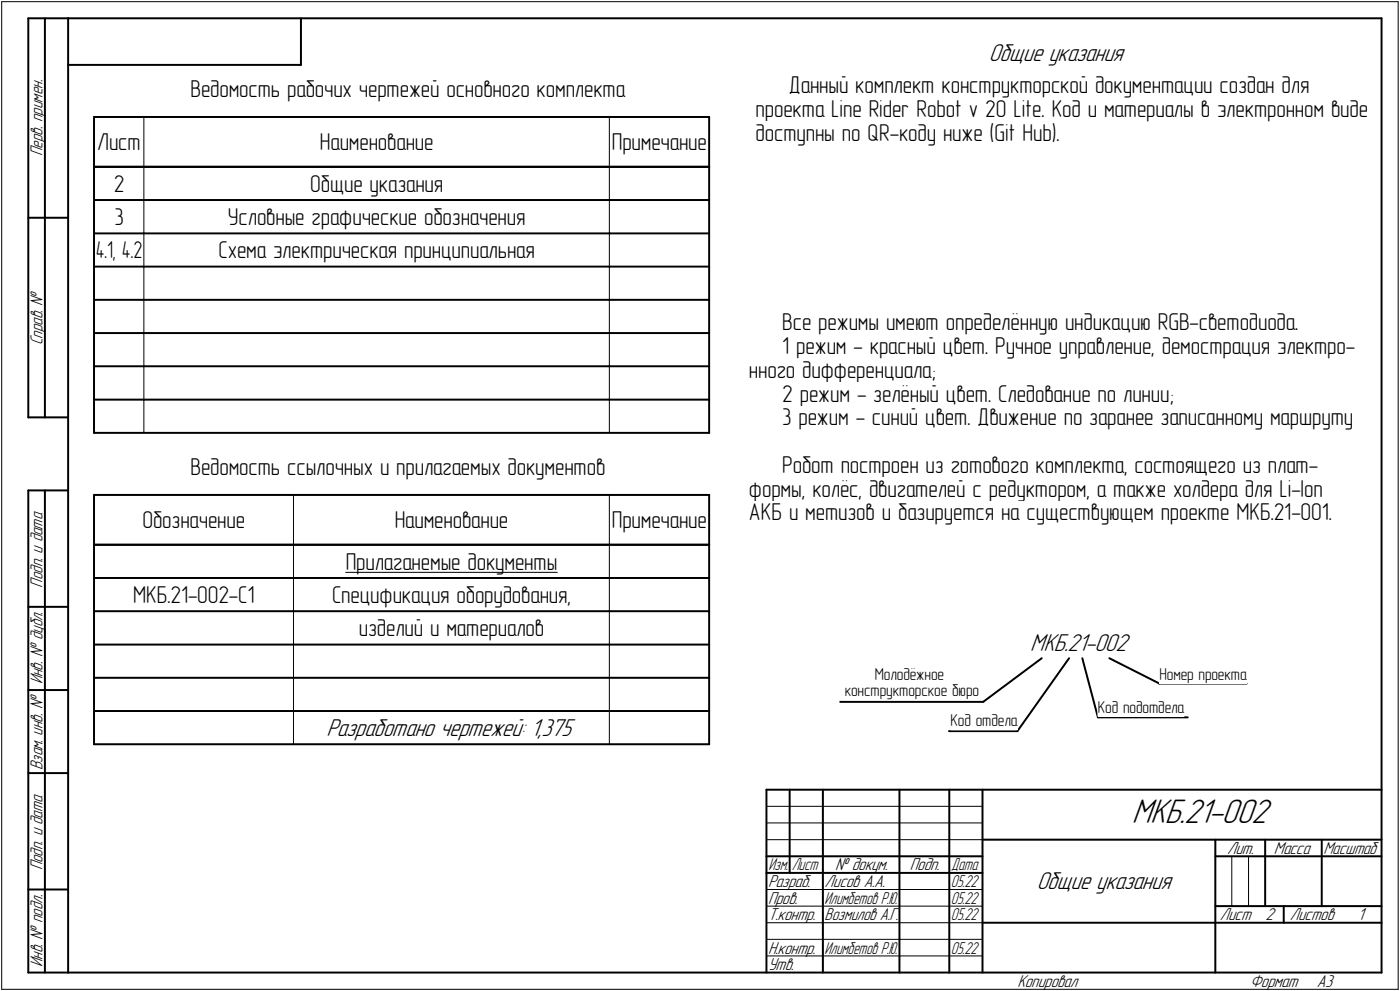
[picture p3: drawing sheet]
<svg xmlns="http://www.w3.org/2000/svg" width="421mm" height="298mm" viewBox="0 0 421 298" stroke-linecap="round" stroke-linejoin="round" font-family="sans-serif">
<defs><g id="words">
<text font-size="10.9" x="340.4" y="247.6">МКБ.21-002</text>
<g font-size="7.8">
<text x="297.4" y="18.3">Общие указания</text>
<text x="309.8" y="195.7">МКБ.21-002</text>
<text x="98.2" y="221.4">Разработано чертежей: 1,375</text>
<text x="311.8" y="267.3">Общие указания</text>
</g>
<g font-size="7.3">
<text x="57.3" y="29.3">Ведомость рабочих чертежей основного комплекта</text>
<text x="237.3" y="28">Данный комплект конструкторской документации создан для</text>
<text x="227.3" y="35.2">проекта Line Rider Robot v 20 Lite. Код и материалы в электронном виде</text>
<text x="29.2" y="45.2">Лист</text>
<text x="96.2" y="45.2">Наименование</text>
<text x="184" y="45.2">Примечание</text>
<text x="227.3" y="42.3">доступны по QR-коду ниже (Git Hub).</text>
<text x="34.2" y="57.7">2</text>
<text x="93.3" y="57.7">Общие указания</text>
<text x="34.4" y="67.7">3</text>
<text x="68.6" y="67.7">Условные графические обозначения</text>
<text x="28.8" y="77.7">4.1, 4.2</text>
<text x="65.7" y="77.7">Схема электрическая принципиальная</text>
<text x="235.3" y="99.4">Все режимы имеют определённую индикацию RGB-светодиода.</text>
<text x="235.3" y="106.5">1 режим - красный цвет. Ручное управление, демострация электро-</text>
<text x="225.3" y="113.7">нного дифференциала;</text>
<text x="235.3" y="120.8">2 режим - зелёный цвет. Следование по линии;</text>
<text x="235.3" y="127.9">3 режим - синий цвет. Движение по заранее записанному маршруту</text>
<text x="57.3" y="142.9">Ведомость ссылочных и прилагаемых документов</text>
<text x="235.3" y="142.2">Робот построен из готового комплекта, состоящего из плат-</text>
<text x="225.3" y="149.3">формы, колёс, двигателей с редуктором, а также холдера для Li-Ion</text>
<text x="42.9" y="158.9">Обозначение</text>
<text x="118.7" y="158.9">Наименование</text>
<text x="184" y="158.9">Примечание</text>
<text x="225.3" y="156.5">АКБ и метизов и базируется на существующем проекте МКБ.21-001.</text>
<text x="104" y="171.4">Прилаганемые документы</text>
<text x="40" y="181.4">МКБ.21-002-С1</text>
<text x="99.9" y="181.4">Спецификация оборудования,</text>
<text x="107.9" y="191.4">изделий и материалов</text>
</g>
<g font-size="5.5">
<text x="12.8" y="46.9" transform="rotate(-90 12.8 46.9)">Перв. примен.</text>
<text x="12.8" y="103.8" transform="rotate(-90 12.8 103.8)">Справ. №</text>
<text x="12.8" y="176.7" transform="rotate(-90 12.8 176.7)">Подп. и дата</text>
<text x="12.8" y="205.8" transform="rotate(-90 12.8 205.8)">Инв. № дубл.</text>
<text x="12.8" y="231.6" transform="rotate(-90 12.8 231.6)">Взам. инв. №</text>
<text x="369.1" y="256.8">Лит.</text>
<text x="383.1" y="256.8">Масса</text>
<text x="398" y="256.8">Масштаб</text>
<text x="12.8" y="261.7" transform="rotate(-90 12.8 261.7)">Подп. и дата</text>
<text x="251.2" y="261.8">№ докум.</text>
<text x="273.6" y="261.8">Подп.</text>
<text x="231" y="266.8">Разраб.</text>
<text x="248" y="266.8">Лисов А.А.</text>
<text x="231" y="271.8">Пров.</text>
<text x="231" y="276.8">Т.контр.</text>
<text x="366.9" y="276.8">Лист</text>
<text x="380.6" y="276.8">2</text>
<text x="387.9" y="276.8">Листов</text>
<text x="408.4" y="276.8">1</text>
<text x="231" y="286.8">Н.контр.</text>
<text x="12.8" y="290.8" transform="rotate(-90 12.8 290.8)">Инв. № подл.</text>
<text x="231" y="291.8">Утв.</text>
<text x="306" y="296.8">Копировал</text>
<text x="376" y="296.8">Формат</text>
<text x="396" y="296.8">A3</text>
</g>
<g font-size="5.4">
<text x="231.1" y="261.8">Изм.</text>
<text x="238.1" y="261.8">Лист</text>
<text x="286.1" y="261.8">Дата</text>
<text x="286" y="266.8">05.22</text>
<text x="248" y="271.8">Илимбетов Р.Ю.</text>
<text x="286" y="271.8">05.22</text>
<text x="248" y="276.8">Возмилов А.Г.</text>
<text x="286" y="276.8">05.22</text>
<text x="248" y="286.8">Илимбетов Р.Ю.</text>
<text x="286" y="286.8">05.22</text>
</g>
<g font-size="5.1">
<text x="254" y="209.4">конструкторское бюро</text>
<text x="263.1" y="204.4">Молодёжное</text>
<text x="348.7" y="204.4">Номер проекта</text>
<text x="330.2" y="214.4">Код подотдела</text>
<text x="285.9" y="218.4">Код отдела</text>
</g>
</g></defs>
<g fill="none" stroke="#000" stroke-width=".59">
<path d="M8.5 5.5v120zM8.5 5.5h12zM13.5 5.5v120zM20.5 5.5v287zM20.5 5.5h395zM20.5 19.5h70zM90.5 5.5v14zM415.5 5.5v287zM28.3 35.2h185zM28.3 35.2v15zM213.3 35.2v15zM28.3 50.2h185z"/>
<path d="M28.3 50.2v80zM213.3 50.2v80zM8.5 65.5h12zM28.3 60.2h15zM28.3 70.2h15zM43.3 60.2h140zM43.3 70.2h140zM183.3 60.2h30zM183.3 70.2h30zM28.3 80.2h15zM28.3 90.2h15zM43.3 80.2h140z"/>
<path d="M43.3 90.2h140zM183.3 80.2h30zM183.3 90.2h30zM28.3 100.2h15zM28.3 110.2h15zM43.3 100.2h140zM43.3 110.2h140zM183.3 100.2h30zM183.3 110.2h30zM8.5 125.5h12zM28.3 130.2h185zM28.3 120.2h15z"/>
<path d="M43.3 120.2h140zM183.3 120.2h30zM8.5 147.5v145zM8.5 147.5h12zM13.5 147.5v145zM28.3 148.8h185zM28.3 148.8v15zM213.3 148.8v15zM28.3 163.8h185zM28.3 163.8v60zM28.3 173.8h60zM88.3 173.8h95z"/>
<path d="M183.3 173.8h30zM213.3 163.8v60zM8.5 182.5h12zM28.3 183.8h60zM28.3 193.8h60zM88.3 183.8h95zM88.3 193.8h95zM183.3 183.8h30zM183.3 193.8h30zM321.5 198l-15.5 21.9zM325.5 198l4.7 17.7zM333.6 198l15.1 7.6z"/>
<path d="M8.5 207.5h12zM28.3 203.8h60zM28.3 213.8h60zM88.3 203.8h95zM88.3 213.8h95zM183.3 203.8h30zM183.3 213.8h30zM252.7 211.1h43zM285.4 219.9h20.6zM295.7 211.1l17.6-13.1zM330.2 215.7h27zM348.7 205.6h26.2z"/>
<path d="M8.5 232.5h12zM28.3 223.8h185zM230.5 237.5h185zM230.5 237.5v55zM237.5 237.5v25zM247.5 237.5v55zM270.5 237.5v55zM285.5 237.5v55zM295.5 237.5v55zM230.5 257.5h65zM295.5 252.5h120zM365.5 252.5v40z"/>
<path d="M365.5 257.5h15zM380.5 252.5v20zM380.5 257.5h35zM397.5 252.5v20zM8.5 267.5h12zM230.5 262.5h65zM295.5 277.5h70zM365.5 277.5h50zM365.5 272.5h50zM386.1 272.5v5zM8.5 292.5h12zM20.5 292.5h395z"/>
</g>
<g fill="none" stroke="#000" stroke-width=".3">
<path d="M.5 .5v297zM.5 .5h420zM420.5 .5v297zM43.3 35.2v15zM183.3 35.2v15zM43.3 50.2v80zM183.3 50.2v80zM88.3 148.8v15zM183.3 148.8v15zM88.3 163.8v60zM104 172.1h63.6zM183.3 163.8v60z"/>
<path d="M230.5 247.5h65zM230.5 252.5h65zM230.5 242.5h65zM370.5 257.5v15zM375.5 257.5v15zM230.5 267.5h65zM230.5 272.5h65zM230.5 277.5h65zM.5 297.5h420zM230.5 282.5h65zM230.5 287.5h65z"/>
</g>
<g fill="#fff" stroke="#fff" stroke-width=".3">
<path d="M297.4 12.7h41.8zM297.4 12.8h41.8zM297.4 12.8h41.8zM297.4 12.9h41.8zM297.4 12.9h41.8zM297.4 13h41.8zM297.4 13h41.8zM297.4 13h41.8zM297.4 13.1h41.8zM297.4 13.1h41.8zM297.4 13.2h41.8zM297.4 13.2h41.8zM297.4 13.3h41.8zM297.4 13.3h41.8zM297.4 13.3h41.8zM297.4 13.4h41.8zM297.4 13.4h41.8zM297.4 13.5h41.8zM297.4 13.5h41.8zM297.4 13.5h41.8zM297.4 13.6h41.8zM297.4 13.6h41.8zM297.4 13.7h41.8zM297.4 13.7h41.8zM297.4 13.8h41.8zM297.4 13.8h41.8zM297.4 13.8h41.8zM297.4 13.9h41.8zM297.4 13.9h41.8zM297.4 14h41.8zM297.4 14h41.8zM297.4 14.1h41.8zM297.4 14.1h41.8zM297.4 14.1h41.8zM297.4 14.2h41.8zM297.4 14.2h41.8zM297.4 14.3h41.8zM297.4 14.3h41.8zM297.4 14.4h41.8zM297.4 14.4h41.8zM297.4 14.4h41.8zM297.4 14.5h41.8zM297.4 14.5h41.8zM297.4 14.6h41.8zM297.4 14.6h41.8zM297.4 14.6h41.8zM297.4 14.7h41.8zM297.4 14.7h41.8zM297.4 14.8h41.8zM297.4 14.8h41.8zM297.4 14.9h41.8zM297.4 14.9h41.8zM297.4 14.9h41.8zM297.4 15h41.8zM297.4 15h41.8zM297.4 15.1h41.8zM297.4 15.1h41.8zM297.4 15.2h41.8zM297.4 15.2h41.8zM297.4 15.2h41.8zM297.4 15.3h41.8zM297.4 15.3h41.8zM297.4 15.4h41.8zM297.4 15.4h41.8zM297.4 15.5h41.8zM297.4 15.5h41.8zM297.4 15.5h41.8zM297.4 15.6h41.8zM297.4 15.6h41.8zM297.4 15.7h41.8zM297.4 15.7h41.8zM297.4 15.7h41.8zM297.4 15.8h41.8zM297.4 15.8h41.8zM297.4 15.9h41.8zM297.4 15.9h41.8zM297.4 16h41.8zM297.4 16h41.8zM297.4 16h41.8zM297.4 16.1h41.8zM297.4 16.1h41.8zM297.4 16.2h41.8zM297.4 16.2h41.8zM297.4 16.3h41.8zM297.4 16.3h41.8zM297.4 16.3h41.8zM297.4 16.4h41.8zM297.4 16.4h41.8zM297.4 16.5h41.8zM297.4 16.5h41.8zM297.4 16.6h41.8zM297.4 16.6h41.8zM297.4 16.6h41.8zM297.4 16.7h41.8zM297.4 16.7h41.8zM297.4 16.8h41.8zM297.4 16.8h41.8zM297.4 16.8h41.8zM297.4 16.9h41.8zM297.4 16.9h41.8zM297.4 17h41.8zM297.4 17h41.8zM297.4 17.1h41.8zM297.4 17.1h41.8zM297.4 17.1h41.8zM297.4 17.2h41.8zM297.4 17.2h41.8zM297.4 17.3h41.8zM297.4 17.3h41.8zM297.4 17.4h41.8zM297.4 17.4h41.8zM297.4 17.4h41.8zM297.4 17.5h41.8zM297.4 17.5h41.8zM297.4 17.6h41.8zM297.4 17.6h41.8zM297.4 17.7h41.8zM297.4 17.7h41.8zM297.4 17.7h41.8zM297.4 17.8h41.8zM297.4 17.8h41.8zM297.4 17.9h41.8zM297.4 17.9h41.8zM297.4 17.9h41.8zM297.4 18h41.8zM297.4 18h41.8zM297.4 18.1h41.8zM297.4 18.1h41.8zM297.4 18.2h41.8zM297.4 18.2h41.8zM297.4 18.2h41.8zM297.4 18.3h41.8zM297.4 18.3h41.8zM297.4 18.4h41.8zM297.4 18.4h41.8zM297.4 18.5h41.8zM297.4 18.5h41.8zM297.4 18.5h41.8zM297.4 18.6h41.8zM297.4 18.6h41.8zM297.4 18.7h41.8zM297.4 18.7h41.8zM297.4 18.8h41.8zM297.4 18.8h41.8zM297.4 18.8h41.8zM297.4 18.9h41.8zM297.4 18.9h41.8zM297.4 19h41.8zM297.4 19h41.8zM297.4 19h41.8zM297.4 19.1h41.8zM297.4 19.1h41.8zM297.4 19.2h41.8zM297.4 19.2h41.8zM297.4 19.3h41.8zM297.4 19.3h41.8zM297.4 19.3h41.8zM297.4 19.4h41.8zM297.4 19.4h41.8zM297.4 19.5h41.8zM297.4 19.5h41.8zM297.4 19.6h41.8zM297.4 19.6h41.8zM297.4 19.6h41.8zM297.4 19.7h41.8zM297.4 19.7h41.8zM297.4 19.8h41.8zM297.4 19.8h41.8zM297.4 19.9h41.8z"/>
<path d="M227.2 22.4h168.7zM227.2 22.5h168.7zM227.2 22.5h168.7zM227.2 22.6h168.7zM227.2 22.6h168.7zM227.2 22.6h168.7zM227.2 22.7h168.7zM227.2 22.7h168.7zM227.2 22.8h168.7zM227.2 22.8h168.7zM227.2 22.9h168.7zM227.2 22.9h168.7zM227.2 22.9h168.7zM227.2 23h168.7zM227.2 23h168.7zM227.2 23.1h168.7zM227.2 23.1h168.7zM227.2 23.2h168.7zM227.2 23.2h168.7zM227.2 23.2h168.7zM227.2 23.3h168.7zM227.2 23.3h168.7zM227.2 23.4h168.7zM227.2 23.4h168.7zM227.2 23.5h168.7zM227.2 23.5h168.7zM227.2 23.5h168.7zM227.2 23.6h168.7zM227.2 23.6h168.7zM227.2 23.7h168.7zM227.2 23.7h168.7zM227.2 23.7h168.7zM227.2 23.8h168.7zM227.2 23.8h168.7zM227.2 23.9h168.7zM227.2 23.9h168.7zM227.2 24h168.7zM227.2 24h168.7zM227.2 24h168.7zM227.2 24.1h168.7zM227.2 24.1h168.7zM227.2 24.2h168.7zM227.2 24.2h168.7zM227.2 24.3h168.7zM227.2 24.3h168.7zM227.2 24.3h168.7zM227.2 24.4h168.7zM227.2 24.4h168.7zM227.2 24.5h168.7zM227.2 24.5h168.7zM227.2 24.6h168.7zM227.2 24.6h168.7zM227.2 24.6h168.7zM227.2 24.7h168.7zM227.2 24.7h168.7zM227.2 24.8h168.7zM227.2 24.8h168.7zM227.2 24.8h168.7zM227.2 24.9h168.7zM227.2 24.9h168.7zM227.2 25h168.7zM227.2 25h168.7zM227.2 25.1h168.7zM227.2 25.1h168.7zM227.2 25.1h168.7zM227.2 25.2h168.7zM227.2 25.2h168.7zM227.2 25.3h168.7zM227.2 25.3h168.7zM227.2 25.4h168.7zM227.2 25.4h168.7zM227.2 25.4h168.7zM227.2 25.5h168.7zM227.2 25.5h168.7zM227.2 25.6h168.7zM227.2 25.6h168.7zM227.2 25.7h168.7zM227.2 25.7h168.7zM227.2 25.7h168.7zM227.2 25.8h168.7zM227.2 25.8h168.7zM227.2 25.9h168.7zM227.2 25.9h168.7zM227.2 26h168.7zM227.2 26h168.7zM227.2 26h168.7zM227.2 26.1h168.7zM227.2 26.1h168.7zM227.2 26.2h168.7zM227.2 26.2h168.7zM227.2 26.2h168.7zM227.2 26.3h168.7zM227.2 26.3h168.7zM227.2 26.4h168.7zM227.2 26.4h168.7zM227.2 26.5h168.7zM227.2 26.5h168.7zM227.2 26.5h168.7zM227.2 26.6h168.7zM227.2 26.6h168.7zM227.2 26.7h168.7zM227.2 26.7h168.7zM227.2 26.8h168.7zM227.2 26.8h168.7zM227.2 26.8h168.7zM227.2 26.9h168.7zM227.2 26.9h168.7zM227.2 27h168.7zM227.2 27h168.7zM227.2 27.1h168.7zM227.2 27.1h168.7zM227.2 27.1h168.7zM227.2 27.2h168.7zM227.2 27.2h168.7zM227.2 27.3h168.7zM227.2 27.3h168.7zM227.2 27.3h168.7zM227.2 27.4h168.7zM227.2 27.4h168.7zM227.2 27.5h168.7zM227.2 27.5h168.7zM227.2 27.6h168.7zM227.2 27.6h168.7zM227.2 27.6h168.7zM227.2 27.7h168.7zM227.2 27.7h168.7zM227.2 27.8h168.7zM227.2 27.8h168.7zM227.2 27.9h168.7zM227.2 27.9h168.7zM227.2 27.9h168.7zM227.2 28h168.7zM227.2 28h168.7zM227.2 28.1h168.7zM227.2 28.1h168.7zM227.2 28.2h168.7zM227.2 28.2h168.7zM227.2 28.2h168.7zM227.2 28.3h168.7zM227.2 28.3h168.7zM227.2 28.4h168.7zM227.2 28.4h168.7zM227.2 28.4h168.7zM227.2 28.5h168.7zM227.2 28.5h168.7zM227.2 28.6h168.7zM227.2 28.6h168.7zM227.2 28.7h168.7zM227.2 28.7h168.7zM227.2 28.7h168.7zM227.2 28.8h168.7zM227.2 28.8h168.7zM227.2 28.9h168.7zM227.2 28.9h168.7zM227.2 29h168.7zM227.2 29h168.7zM227.2 29h168.7zM227.2 29.1h168.7zM227.2 29.1h168.7zM227.2 29.2h168.7zM227.2 29.2h168.7zM227.2 29.3h168.7zM227.2 29.3h168.7zM227.2 29.3h168.7zM227.2 29.4h168.7zM227.2 29.4h168.7zM227.2 29.5h168.7zM227.2 29.5h168.7zM227.2 29.5h168.7z"/>
<path d="M227.2 29.6h186.3zM227.2 29.6h186.3zM227.2 29.7h186.3zM227.2 29.7h186.3zM227.2 29.8h186.3zM227.2 29.8h186.3zM227.2 29.8h186.3zM227.2 29.9h186.3zM227.2 29.9h186.3zM227.2 30h186.3zM227.2 30h186.3zM227.2 30.1h186.3zM227.2 30.1h186.3zM227.2 30.1h186.3zM227.2 30.2h186.3zM227.2 30.2h186.3zM227.2 30.3h186.3zM227.2 30.3h186.3zM227.2 30.4h186.3zM227.2 30.4h186.3zM227.2 30.4h186.3zM227.2 30.5h186.3zM227.2 30.5h186.3zM227.2 30.6h186.3zM227.2 30.6h186.3zM227.2 30.6h186.3zM227.2 30.7h186.3zM227.2 30.7h186.3zM227.2 30.8h186.3zM227.2 30.8h186.3zM227.2 30.9h186.3zM227.2 30.9h186.3zM227.2 30.9h186.3zM227.2 31h186.3zM227.2 31h186.3zM227.2 31.1h186.3zM227.2 31.1h186.3zM227.2 31.2h186.3zM227.2 31.2h186.3zM227.2 31.2h186.3zM227.2 31.3h186.3zM227.2 31.3h186.3zM227.2 31.4h186.3zM227.2 31.4h186.3zM227.2 31.5h186.3zM227.2 31.5h186.3zM227.2 31.5h186.3zM227.2 31.6h186.3zM227.2 31.6h186.3zM227.2 31.7h186.3zM227.2 31.7h186.3zM227.2 31.7h186.3zM227.2 31.8h186.3zM227.2 31.8h186.3zM227.2 31.9h186.3zM227.2 31.9h186.3zM227.2 32h186.3zM227.2 32h186.3zM227.2 32h186.3zM227.2 32.1h186.3zM227.2 32.1h186.3zM227.2 32.2h186.3zM227.2 32.2h186.3zM227.2 32.3h186.3zM227.2 32.3h186.3zM227.2 32.3h186.3zM227.2 32.4h186.3zM227.2 32.4h186.3zM227.2 32.5h186.3zM227.2 32.5h186.3zM227.2 32.6h186.3zM227.2 32.6h186.3zM227.2 32.6h186.3zM227.2 32.7h186.3zM227.2 32.7h186.3zM227.2 32.8h186.3zM227.2 32.8h186.3zM227.2 32.9h186.3zM227.2 32.9h186.3zM227.2 32.9h186.3zM227.2 33h186.3zM227.2 33h186.3zM227.2 33.1h186.3zM227.2 33.1h186.3zM227.2 33.1h186.3zM227.2 33.2h186.3zM227.2 33.2h186.3zM227.2 33.3h186.3zM227.2 33.3h186.3zM227.2 33.4h186.3zM227.2 33.4h186.3zM227.2 33.4h186.3zM227.2 33.5h186.3zM227.2 33.5h186.3zM227.2 33.6h186.3zM227.2 33.6h186.3zM227.2 33.7h186.3zM227.2 33.7h186.3zM227.2 33.7h186.3zM227.2 33.8h186.3zM227.2 33.8h186.3zM227.2 33.9h186.3zM227.2 33.9h186.3zM227.2 34h186.3zM227.2 34h186.3zM227.2 34h186.3zM227.2 34.1h186.3zM227.2 34.1h186.3zM227.2 34.2h186.3zM227.2 34.2h186.3zM227.2 34.2h186.3zM227.2 34.3h186.3zM227.2 34.3h186.3zM227.2 34.4h186.3zM227.2 34.4h186.3zM227.2 34.5h186.3zM227.2 34.5h186.3zM227.2 34.5h186.3zM227.2 34.6h186.3zM227.2 34.6h186.3zM227.2 34.7h186.3zM227.2 34.7h186.3zM227.2 34.8h186.3zM227.2 34.8h186.3zM227.2 34.8h186.3zM227.2 34.9h186.3zM227.2 34.9h186.3zM227.2 35h186.3zM227.2 35h186.3zM227.2 35.1h186.3zM227.2 35.1h186.3zM227.2 35.1h186.3zM227.2 35.2h186.3zM227.2 35.2h186.3zM227.2 35.3h186.3zM227.2 35.3h186.3zM227.2 35.3h186.3zM227.2 35.4h186.3zM227.2 35.4h186.3zM227.2 35.5h186.3zM227.2 35.5h186.3zM227.2 35.6h186.3zM227.2 35.6h186.3zM227.2 35.6h186.3zM227.2 35.7h186.3zM227.2 35.7h186.3zM227.2 35.8h186.3zM227.2 35.8h186.3zM227.2 35.9h186.3zM227.2 35.9h186.3zM227.2 35.9h186.3zM227.2 36h186.3zM227.2 36h186.3zM227.2 36.1h186.3zM227.2 36.1h186.3zM227.2 36.2h186.3zM227.2 36.2h186.3zM227.2 36.2h186.3zM227.2 36.3h186.3zM227.2 36.3h186.3zM227.2 36.4h186.3zM227.2 36.4h186.3zM227.2 36.4h186.3zM227.2 36.5h186.3zM227.2 36.5h186.3zM227.2 36.6h186.3zM227.2 36.6h186.3zM227.2 36.7h186.3z"/>
<path d="M227.2 36.7h91.5zM227.2 36.7h91.5zM227.2 36.8h91.5zM227.2 36.8h91.5zM227.2 36.9h91.5zM227.2 36.9h91.5zM227.2 37h91.5zM227.2 37h91.5zM227.2 37h91.5zM227.2 37.1h91.5zM227.2 37.1h91.5zM227.2 37.2h91.5zM227.2 37.2h91.5zM227.2 37.3h91.5zM227.2 37.3h91.5zM227.2 37.3h91.5zM227.2 37.4h91.5zM227.2 37.4h91.5zM227.2 37.5h91.5zM227.2 37.5h91.5zM227.2 37.5h91.5zM227.2 37.6h91.5zM227.2 37.6h91.5zM227.2 37.7h91.5zM227.2 37.7h91.5zM227.2 37.8h91.5zM227.2 37.8h91.5zM227.2 37.8h91.5zM227.2 37.9h91.5zM227.2 37.9h91.5zM227.2 38h91.5zM227.2 38h91.5zM227.2 38.1h91.5zM227.2 38.1h91.5zM227.2 38.1h91.5zM227.2 38.2h91.5zM227.2 38.2h91.5zM227.2 38.3h91.5zM227.2 38.3h91.5zM227.2 38.4h91.5zM227.2 38.4h91.5zM227.2 38.4h91.5zM227.2 38.5h91.5zM227.2 38.5h91.5zM227.2 38.6h91.5zM227.2 38.6h91.5zM227.2 38.7h91.5zM227.2 38.7h91.5zM227.2 38.7h91.5zM227.2 38.8h91.5zM227.2 38.8h91.5zM227.2 38.9h91.5zM227.2 38.9h91.5zM227.2 38.9h91.5zM227.2 39h91.5zM227.2 39h91.5zM227.2 39.1h91.5zM227.2 39.1h91.5zM227.2 39.2h91.5zM227.2 39.2h91.5zM227.2 39.2h91.5zM227.2 39.3h91.5zM227.2 39.3h91.5zM227.2 39.4h91.5zM227.2 39.4h91.5zM227.2 39.5h91.5zM227.2 39.5h91.5zM227.2 39.5h91.5zM227.2 39.6h91.5zM227.2 39.6h91.5zM227.2 39.7h91.5zM227.2 39.7h91.5zM227.2 39.8h91.5zM227.2 39.8h91.5zM227.2 39.8h91.5zM227.2 39.9h91.5zM227.2 39.9h91.5zM227.2 40h91.5zM227.2 40h91.5zM227.2 40h91.5zM227.2 40.1h91.5zM227.2 40.1h91.5zM227.2 40.2h91.5zM227.2 40.2h91.5zM227.2 40.3h91.5zM227.2 40.3h91.5zM227.2 40.3h91.5zM227.2 40.4h91.5zM227.2 40.4h91.5zM227.2 40.5h91.5zM227.2 40.5h91.5zM227.2 40.6h91.5zM227.2 40.6h91.5zM227.2 40.6h91.5zM227.2 40.7h91.5zM227.2 40.7h91.5zM227.2 40.8h91.5zM227.2 40.8h91.5zM227.2 40.9h91.5zM227.2 40.9h91.5zM227.2 40.9h91.5zM227.2 41h91.5zM227.2 41h91.5zM227.2 41.1h91.5zM227.2 41.1h91.5zM227.2 41.1h91.5zM227.2 41.2h91.5zM227.2 41.2h91.5zM227.2 41.3h91.5zM227.2 41.3h91.5zM227.2 41.4h91.5zM227.2 41.4h91.5zM227.2 41.4h91.5zM227.2 41.5h91.5zM227.2 41.5h91.5zM227.2 41.6h91.5zM227.2 41.6h91.5zM227.2 41.7h91.5zM227.2 41.7h91.5zM227.2 41.7h91.5zM227.2 41.8h91.5zM227.2 41.8h91.5zM227.2 41.9h91.5zM227.2 41.9h91.5zM227.2 42h91.5zM227.2 42h91.5zM227.2 42h91.5zM227.2 42.1h91.5zM227.2 42.1h91.5zM227.2 42.2h91.5zM227.2 42.2h91.5zM227.2 42.2h91.5zM227.2 42.3h91.5zM227.2 42.3h91.5zM227.2 42.4h91.5zM227.2 42.4h91.5zM227.2 42.5h91.5zM227.2 42.5h91.5zM227.2 42.5h91.5zM227.2 42.6h91.5zM227.2 42.6h91.5zM227.2 42.7h91.5zM227.2 42.7h91.5zM227.2 42.8h91.5zM227.2 42.8h91.5zM227.2 42.8h91.5zM227.2 42.9h91.5zM227.2 42.9h91.5zM227.2 43h91.5zM227.2 43h91.5zM227.2 43.1h91.5zM227.2 43.1h91.5zM227.2 43.1h91.5zM227.2 43.2h91.5zM227.2 43.2h91.5zM227.2 43.3h91.5zM227.2 43.3h91.5zM227.2 43.3h91.5zM227.2 43.4h91.5zM227.2 43.4h91.5zM227.2 43.5h91.5zM227.2 43.5h91.5zM227.2 43.6h91.5zM227.2 43.6h91.5zM227.2 43.6h91.5zM227.2 43.7h91.5zM227.2 43.7h91.5zM227.2 43.8h91.5zM227.2 43.8h91.5z"/>
<path d="M225.3 93.8h165.1zM225.3 93.8h165.1zM225.3 93.9h165.1zM225.3 93.9h165.1zM225.3 93.9h165.1zM225.3 94h165.1zM225.3 94h165.1zM225.3 94.1h165.1zM225.3 94.1h165.1zM225.3 94.1h165.1zM225.3 94.2h165.1zM225.3 94.2h165.1zM225.3 94.3h165.1zM225.3 94.3h165.1zM225.3 94.4h165.1zM225.3 94.4h165.1zM225.3 94.4h165.1zM225.3 94.5h165.1zM225.3 94.5h165.1zM225.3 94.6h165.1zM225.3 94.6h165.1zM225.3 94.7h165.1zM225.3 94.7h165.1zM225.3 94.7h165.1zM225.3 94.8h165.1zM225.3 94.8h165.1zM225.3 94.9h165.1zM225.3 94.9h165.1zM225.3 95h165.1zM225.3 95h165.1zM225.3 95h165.1zM225.3 95.1h165.1zM225.3 95.1h165.1zM225.3 95.2h165.1zM225.3 95.2h165.1zM225.3 95.2h165.1zM225.3 95.3h165.1zM225.3 95.3h165.1zM225.3 95.4h165.1zM225.3 95.4h165.1zM225.3 95.5h165.1zM225.3 95.5h165.1zM225.3 95.5h165.1zM225.3 95.6h165.1zM225.3 95.6h165.1zM225.3 95.7h165.1zM225.3 95.7h165.1zM225.3 95.8h165.1zM225.3 95.8h165.1zM225.3 95.8h165.1zM225.3 95.9h165.1zM225.3 95.9h165.1zM225.3 96h165.1zM225.3 96h165.1zM225.3 96.1h165.1zM225.3 96.1h165.1zM225.3 96.1h165.1zM225.3 96.2h165.1zM225.3 96.2h165.1zM225.3 96.3h165.1zM225.3 96.3h165.1zM225.3 96.4h165.1zM225.3 96.4h165.1zM225.3 96.4h165.1zM225.3 96.5h165.1zM225.3 96.5h165.1zM225.3 96.6h165.1zM225.3 96.6h165.1zM225.3 96.6h165.1zM225.3 96.7h165.1zM225.3 96.7h165.1zM225.3 96.8h165.1zM225.3 96.8h165.1zM225.3 96.9h165.1zM225.3 96.9h165.1zM225.3 96.9h165.1zM225.3 97h165.1zM225.3 97h165.1zM225.3 97.1h165.1zM225.3 97.1h165.1zM225.3 97.2h165.1zM225.3 97.2h165.1zM225.3 97.2h165.1zM225.3 97.3h165.1zM225.3 97.3h165.1zM225.3 97.4h165.1zM225.3 97.4h165.1zM225.3 97.5h165.1zM225.3 97.5h165.1zM225.3 97.5h165.1zM225.3 97.6h165.1zM225.3 97.6h165.1zM225.3 97.7h165.1zM225.3 97.7h165.1zM225.3 97.7h165.1zM225.3 97.8h165.1zM225.3 97.8h165.1zM225.3 97.9h165.1zM225.3 97.9h165.1zM225.3 98h165.1zM225.3 98h165.1zM225.3 98h165.1zM225.3 98.1h165.1zM225.3 98.1h165.1zM225.3 98.2h165.1zM225.3 98.2h165.1zM225.3 98.3h165.1zM225.3 98.3h165.1zM225.3 98.3h165.1zM225.3 98.4h165.1zM225.3 98.4h165.1zM225.3 98.5h165.1zM225.3 98.5h165.1zM225.3 98.6h165.1zM225.3 98.6h165.1zM225.3 98.6h165.1zM225.3 98.7h165.1zM225.3 98.7h165.1zM225.3 98.8h165.1zM225.3 98.8h165.1zM225.3 98.8h165.1zM225.3 98.9h165.1zM225.3 98.9h165.1zM225.3 99h165.1zM225.3 99h165.1zM225.3 99.1h165.1zM225.3 99.1h165.1zM225.3 99.1h165.1zM225.3 99.2h165.1zM225.3 99.2h165.1zM225.3 99.3h165.1zM225.3 99.3h165.1zM225.3 99.4h165.1zM225.3 99.4h165.1zM225.3 99.4h165.1zM225.3 99.5h165.1zM225.3 99.5h165.1zM225.3 99.6h165.1zM225.3 99.6h165.1zM225.3 99.7h165.1zM225.3 99.7h165.1zM225.3 99.7h165.1zM225.3 99.8h165.1zM225.3 99.8h165.1zM225.3 99.9h165.1zM225.3 99.9h165.1zM225.3 99.9h165.1zM225.3 100h165.1zM225.3 100h165.1zM225.3 100.1h165.1zM225.3 100.1h165.1zM225.3 100.2h165.1zM225.3 100.2h165.1zM225.3 100.2h165.1zM225.3 100.3h165.1zM225.3 100.3h165.1zM225.3 100.4h165.1zM225.3 100.4h165.1zM225.3 100.5h165.1zM225.3 100.5h165.1zM225.3 100.5h165.1zM225.3 100.6h165.1zM225.3 100.6h165.1zM225.3 100.7h165.1zM225.3 100.7h165.1zM225.3 100.8h165.1zM225.3 100.8h165.1zM225.3 100.8h165.1zM225.3 100.9h165.1z"/>
<path d="M225.3 100.9h182.2zM225.3 101h182.2zM225.3 101h182.2zM225.3 101h182.2zM225.3 101.1h182.2zM225.3 101.1h182.2zM225.3 101.2h182.2zM225.3 101.2h182.2zM225.3 101.3h182.2zM225.3 101.3h182.2zM225.3 101.3h182.2zM225.3 101.4h182.2zM225.3 101.4h182.2zM225.3 101.5h182.2zM225.3 101.5h182.2zM225.3 101.6h182.2zM225.3 101.6h182.2zM225.3 101.6h182.2zM225.3 101.7h182.2zM225.3 101.7h182.2zM225.3 101.8h182.2zM225.3 101.8h182.2zM225.3 101.9h182.2zM225.3 101.9h182.2zM225.3 101.9h182.2zM225.3 102h182.2zM225.3 102h182.2zM225.3 102.1h182.2zM225.3 102.1h182.2zM225.3 102.2h182.2zM225.3 102.2h182.2zM225.3 102.2h182.2zM225.3 102.3h182.2zM225.3 102.3h182.2zM225.3 102.4h182.2zM225.3 102.4h182.2zM225.3 102.4h182.2zM225.3 102.5h182.2zM225.3 102.5h182.2zM225.3 102.6h182.2zM225.3 102.6h182.2zM225.3 102.7h182.2zM225.3 102.7h182.2zM225.3 102.7h182.2zM225.3 102.8h182.2zM225.3 102.8h182.2zM225.3 102.9h182.2zM225.3 102.9h182.2zM225.3 103h182.2zM225.3 103h182.2zM225.3 103h182.2zM225.3 103.1h182.2zM225.3 103.1h182.2zM225.3 103.2h182.2zM225.3 103.2h182.2zM225.3 103.3h182.2zM225.3 103.3h182.2zM225.3 103.3h182.2zM225.3 103.4h182.2zM225.3 103.4h182.2zM225.3 103.5h182.2zM225.3 103.5h182.2zM225.3 103.5h182.2zM225.3 103.6h182.2zM225.3 103.6h182.2zM225.3 103.7h182.2zM225.3 103.7h182.2zM225.3 103.8h182.2zM225.3 103.8h182.2zM225.3 103.8h182.2zM225.3 103.9h182.2zM225.3 103.9h182.2zM225.3 104h182.2zM225.3 104h182.2zM225.3 104.1h182.2zM225.3 104.1h182.2zM225.3 104.1h182.2zM225.3 104.2h182.2zM225.3 104.2h182.2zM225.3 104.3h182.2zM225.3 104.3h182.2zM225.3 104.4h182.2zM225.3 104.4h182.2zM225.3 104.4h182.2zM225.3 104.5h182.2zM225.3 104.5h182.2zM225.3 104.6h182.2zM225.3 104.6h182.2zM225.3 104.6h182.2zM225.3 104.7h182.2zM225.3 104.7h182.2zM225.3 104.8h182.2zM225.3 104.8h182.2zM225.3 104.9h182.2zM225.3 104.9h182.2zM225.3 104.9h182.2zM225.3 105h182.2zM225.3 105h182.2zM225.3 105.1h182.2zM225.3 105.1h182.2zM225.3 105.2h182.2zM225.3 105.2h182.2zM225.3 105.2h182.2zM225.3 105.3h182.2zM225.3 105.3h182.2zM225.3 105.4h182.2zM225.3 105.4h182.2zM225.3 105.5h182.2zM225.3 105.5h182.2zM225.3 105.5h182.2zM225.3 105.6h182.2zM225.3 105.6h182.2zM225.3 105.7h182.2zM225.3 105.7h182.2zM225.3 105.7h182.2zM225.3 105.8h182.2zM225.3 105.8h182.2zM225.3 105.9h182.2zM225.3 105.9h182.2zM225.3 106h182.2zM225.3 106h182.2zM225.3 106h182.2zM225.3 106.1h182.2zM225.3 106.1h182.2zM225.3 106.2h182.2zM225.3 106.2h182.2zM225.3 106.3h182.2zM225.3 106.3h182.2zM225.3 106.3h182.2zM225.3 106.4h182.2zM225.3 106.4h182.2zM225.3 106.5h182.2zM225.3 106.5h182.2zM225.3 106.6h182.2zM225.3 106.6h182.2zM225.3 106.6h182.2zM225.3 106.7h182.2zM225.3 106.7h182.2zM225.3 106.8h182.2zM225.3 106.8h182.2zM225.3 106.8h182.2zM225.3 106.9h182.2zM225.3 106.9h182.2zM225.3 107h182.2zM225.3 107h182.2zM225.3 107.1h182.2zM225.3 107.1h182.2zM225.3 107.1h182.2zM225.3 107.2h182.2zM225.3 107.2h182.2zM225.3 107.3h182.2zM225.3 107.3h182.2zM225.3 107.4h182.2zM225.3 107.4h182.2zM225.3 107.4h182.2zM225.3 107.5h182.2zM225.3 107.5h182.2zM225.3 107.6h182.2zM225.3 107.6h182.2zM225.3 107.7h182.2zM225.3 107.7h182.2zM225.3 107.7h182.2zM225.3 107.8h182.2zM225.3 107.8h182.2zM225.3 107.9h182.2zM225.3 107.9h182.2zM225.3 107.9h182.2zM225.3 108h182.2z"/>
<path d="M225.3 108h56.4zM225.3 108.1h56.4zM225.3 108.1h56.4zM225.3 108.2h56.4zM225.3 108.2h56.4zM225.3 108.2h56.4zM225.3 108.3h56.4zM225.3 108.3h56.4zM225.3 108.4h56.4zM225.3 108.4h56.4zM225.3 108.5h56.4zM225.3 108.5h56.4zM225.3 108.5h56.4zM225.3 108.6h56.4zM225.3 108.6h56.4zM225.3 108.7h56.4zM225.3 108.7h56.4zM225.3 108.8h56.4zM225.3 108.8h56.4zM225.3 108.8h56.4zM225.3 108.9h56.4zM225.3 108.9h56.4zM225.3 109h56.4zM225.3 109h56.4zM225.3 109.1h56.4zM225.3 109.1h56.4zM225.3 109.1h56.4zM225.3 109.2h56.4zM225.3 109.2h56.4zM225.3 109.3h56.4zM225.3 109.3h56.4zM225.3 109.3h56.4zM225.3 109.4h56.4zM225.3 109.4h56.4zM225.3 109.5h56.4zM225.3 109.5h56.4zM225.3 109.6h56.4zM225.3 109.6h56.4zM225.3 109.6h56.4zM225.3 109.7h56.4zM225.3 109.7h56.4zM225.3 109.8h56.4zM225.3 109.8h56.4zM225.3 109.9h56.4zM225.3 109.9h56.4zM225.3 109.9h56.4zM225.3 110h56.4zM225.3 110h56.4zM225.3 110.1h56.4zM225.3 110.1h56.4zM225.3 110.2h56.4zM225.3 110.2h56.4zM225.3 110.2h56.4zM225.3 110.3h56.4zM225.3 110.3h56.4zM225.3 110.4h56.4zM225.3 110.4h56.4zM225.3 110.4h56.4zM225.3 110.5h56.4zM225.3 110.5h56.4zM225.3 110.6h56.4zM225.3 110.6h56.4zM225.3 110.7h56.4zM225.3 110.7h56.4zM225.3 110.7h56.4zM225.3 110.8h56.4zM225.3 110.8h56.4zM225.3 110.9h56.4zM225.3 110.9h56.4zM225.3 111h56.4zM225.3 111h56.4zM225.3 111h56.4zM225.3 111.1h56.4zM225.3 111.1h56.4zM225.3 111.2h56.4zM225.3 111.2h56.4zM225.3 111.3h56.4zM225.3 111.3h56.4zM225.3 111.3h56.4zM225.3 111.4h56.4zM225.3 111.4h56.4zM225.3 111.5h56.4zM225.3 111.5h56.4zM225.3 111.5h56.4zM225.3 111.6h56.4zM225.3 111.6h56.4zM225.3 111.7h56.4zM225.3 111.7h56.4zM225.3 111.8h56.4zM225.3 111.8h56.4zM225.3 111.8h56.4zM225.3 111.9h56.4zM225.3 111.9h56.4zM225.3 112h56.4zM225.3 112h56.4zM225.3 112.1h56.4zM225.3 112.1h56.4zM225.3 112.1h56.4zM225.3 112.2h56.4zM225.3 112.2h56.4zM225.3 112.3h56.4zM225.3 112.3h56.4zM225.3 112.4h56.4zM225.3 112.4h56.4zM225.3 112.4h56.4zM225.3 112.5h56.4zM225.3 112.5h56.4zM225.3 112.6h56.4zM225.3 112.6h56.4zM225.3 112.6h56.4zM225.3 112.7h56.4zM225.3 112.7h56.4zM225.3 112.8h56.4zM225.3 112.8h56.4zM225.3 112.9h56.4zM225.3 112.9h56.4zM225.3 112.9h56.4zM225.3 113h56.4zM225.3 113h56.4zM225.3 113.1h56.4zM225.3 113.1h56.4zM225.3 113.2h56.4zM225.3 113.2h56.4zM225.3 113.2h56.4zM225.3 113.3h56.4zM225.3 113.3h56.4zM225.3 113.4h56.4zM225.3 113.4h56.4zM225.3 113.5h56.4zM225.3 113.5h56.4zM225.3 113.5h56.4zM225.3 113.6h56.4zM225.3 113.6h56.4zM225.3 113.7h56.4zM225.3 113.7h56.4zM225.3 113.7h56.4zM225.3 113.8h56.4zM225.3 113.8h56.4zM225.3 113.9h56.4zM225.3 113.9h56.4zM225.3 114h56.4zM225.3 114h56.4zM225.3 114h56.4zM225.3 114.1h56.4zM225.3 114.1h56.4zM225.3 114.2h56.4zM225.3 114.2h56.4zM225.3 114.3h56.4zM225.3 114.3h56.4zM225.3 114.3h56.4zM225.3 114.4h56.4zM225.3 114.4h56.4zM225.3 114.5h56.4zM225.3 114.5h56.4zM225.3 114.6h56.4zM225.3 114.6h56.4zM225.3 114.6h56.4zM225.3 114.7h56.4zM225.3 114.7h56.4zM225.3 114.8h56.4zM225.3 114.8h56.4zM225.3 114.9h56.4zM225.3 114.9h56.4zM225.3 114.9h56.4zM225.3 115h56.4zM225.3 115h56.4zM225.3 115.1h56.4zM225.3 115.1h56.4zM225.3 115.1h56.4z"/>
<path d="M225.3 115.2h128zM225.3 115.2h128zM225.3 115.3h128zM225.3 115.3h128zM225.3 115.4h128zM225.3 115.4h128zM225.3 115.4h128zM225.3 115.5h128zM225.3 115.5h128zM225.3 115.6h128zM225.3 115.6h128zM225.3 115.7h128zM225.3 115.7h128zM225.3 115.7h128zM225.3 115.8h128zM225.3 115.8h128zM225.3 115.9h128zM225.3 115.9h128zM225.3 116h128zM225.3 116h128zM225.3 116h128zM225.3 116.1h128zM225.3 116.1h128zM225.3 116.2h128zM225.3 116.2h128zM225.3 116.2h128zM225.3 116.3h128zM225.3 116.3h128zM225.3 116.4h128zM225.3 116.4h128zM225.3 116.5h128zM225.3 116.5h128zM225.3 116.5h128zM225.3 116.6h128zM225.3 116.6h128zM225.3 116.7h128zM225.3 116.7h128zM225.3 116.8h128zM225.3 116.8h128zM225.3 116.8h128zM225.3 116.9h128zM225.3 116.9h128zM225.3 117h128zM225.3 117h128zM225.3 117.1h128zM225.3 117.1h128zM225.3 117.1h128zM225.3 117.2h128zM225.3 117.2h128zM225.3 117.3h128zM225.3 117.3h128zM225.3 117.3h128zM225.3 117.4h128zM225.3 117.4h128zM225.3 117.5h128zM225.3 117.5h128zM225.3 117.6h128zM225.3 117.6h128zM225.3 117.6h128zM225.3 117.7h128zM225.3 117.7h128zM225.3 117.8h128zM225.3 117.8h128zM225.3 117.9h128zM225.3 117.9h128zM225.3 117.9h128zM225.3 118h128zM225.3 118h128zM225.3 118.1h128zM225.3 118.1h128zM225.3 118.2h128zM225.3 118.2h128zM225.3 118.2h128zM225.3 118.3h128zM225.3 118.3h128zM225.3 118.4h128zM225.3 118.4h128zM225.3 118.4h128zM225.3 118.5h128zM225.3 118.5h128zM225.3 118.6h128zM225.3 118.6h128zM225.3 118.7h128zM225.3 118.7h128zM225.3 118.7h128zM225.3 118.8h128zM225.3 118.8h128zM225.3 118.9h128zM225.3 118.9h128zM225.3 119h128zM225.3 119h128zM225.3 119h128zM225.3 119.1h128zM225.3 119.1h128zM225.3 119.2h128zM225.3 119.2h128zM225.3 119.3h128zM225.3 119.3h128zM225.3 119.3h128zM225.3 119.4h128zM225.3 119.4h128zM225.3 119.5h128zM225.3 119.5h128zM225.3 119.5h128zM225.3 119.6h128zM225.3 119.6h128zM225.3 119.7h128zM225.3 119.7h128zM225.3 119.8h128zM225.3 119.8h128zM225.3 119.8h128zM225.3 119.9h128zM225.3 119.9h128zM225.3 120h128zM225.3 120h128zM225.3 120.1h128zM225.3 120.1h128zM225.3 120.1h128zM225.3 120.2h128zM225.3 120.2h128zM225.3 120.3h128zM225.3 120.3h128zM225.3 120.4h128zM225.3 120.4h128zM225.3 120.4h128zM225.3 120.5h128zM225.3 120.5h128zM225.3 120.6h128zM225.3 120.6h128zM225.3 120.6h128zM225.3 120.7h128zM225.3 120.7h128zM225.3 120.8h128zM225.3 120.8h128zM225.3 120.9h128zM225.3 120.9h128zM225.3 120.9h128zM225.3 121h128zM225.3 121h128zM225.3 121.1h128zM225.3 121.1h128zM225.3 121.2h128zM225.3 121.2h128zM225.3 121.2h128zM225.3 121.3h128zM225.3 121.3h128zM225.3 121.4h128zM225.3 121.4h128zM225.3 121.5h128zM225.3 121.5h128zM225.3 121.5h128zM225.3 121.6h128zM225.3 121.6h128zM225.3 121.7h128zM225.3 121.7h128zM225.3 121.8h128zM225.3 121.8h128zM225.3 121.8h128zM225.3 121.9h128zM225.3 121.9h128zM225.3 122h128zM225.3 122h128zM225.3 122h128zM225.3 122.1h128zM225.3 122.1h128zM225.3 122.2h128zM225.3 122.2h128zM225.3 122.3h128zM225.3 122.3h128z"/>
<path d="M225.3 122.3h181.7zM225.3 122.4h181.7zM225.3 122.4h181.7zM225.3 122.5h181.7zM225.3 122.5h181.7zM225.3 122.6h181.7zM225.3 122.6h181.7zM225.3 122.6h181.7zM225.3 122.7h181.7zM225.3 122.7h181.7zM225.3 122.8h181.7zM225.3 122.8h181.7zM225.3 122.9h181.7zM225.3 122.9h181.7zM225.3 122.9h181.7zM225.3 123h181.7zM225.3 123h181.7zM225.3 123.1h181.7zM225.3 123.1h181.7zM225.3 123.1h181.7zM225.3 123.2h181.7zM225.3 123.2h181.7zM225.3 123.3h181.7zM225.3 123.3h181.7zM225.3 123.4h181.7zM225.3 123.4h181.7zM225.3 123.4h181.7zM225.3 123.5h181.7zM225.3 123.5h181.7zM225.3 123.6h181.7zM225.3 123.6h181.7zM225.3 123.7h181.7zM225.3 123.7h181.7zM225.3 123.7h181.7zM225.3 123.8h181.7zM225.3 123.8h181.7zM225.3 123.9h181.7zM225.3 123.9h181.7zM225.3 124h181.7zM225.3 124h181.7zM225.3 124h181.7zM225.3 124.1h181.7zM225.3 124.1h181.7zM225.3 124.2h181.7zM225.3 124.2h181.7zM225.3 124.2h181.7zM225.3 124.3h181.7zM225.3 124.3h181.7zM225.3 124.4h181.7zM225.3 124.4h181.7zM225.3 124.5h181.7zM225.3 124.5h181.7zM225.3 124.5h181.7zM225.3 124.6h181.7zM225.3 124.6h181.7zM225.3 124.7h181.7zM225.3 124.7h181.7zM225.3 124.8h181.7zM225.3 124.8h181.7zM225.3 124.8h181.7zM225.3 124.9h181.7zM225.3 124.9h181.7zM225.3 125h181.7zM225.3 125h181.7zM225.3 125.1h181.7zM225.3 125.1h181.7zM225.3 125.1h181.7zM225.3 125.2h181.7zM225.3 125.2h181.7zM225.3 125.3h181.7zM225.3 125.3h181.7zM225.3 125.3h181.7zM225.3 125.4h181.7zM225.3 125.4h181.7zM225.3 125.5h181.7zM225.3 125.5h181.7zM225.3 125.6h181.7zM225.3 125.6h181.7zM225.3 125.6h181.7zM225.3 125.7h181.7zM225.3 125.7h181.7zM225.3 125.8h181.7zM225.3 125.8h181.7zM225.3 125.9h181.7zM225.3 125.9h181.7zM225.3 125.9h181.7zM225.3 126h181.7zM225.3 126h181.7zM225.3 126.1h181.7zM225.3 126.1h181.7zM225.3 126.2h181.7zM225.3 126.2h181.7zM225.3 126.2h181.7zM225.3 126.3h181.7zM225.3 126.3h181.7zM225.3 126.4h181.7zM225.3 126.4h181.7zM225.3 126.4h181.7zM225.3 126.5h181.7zM225.3 126.5h181.7zM225.3 126.6h181.7zM225.3 126.6h181.7zM225.3 126.7h181.7zM225.3 126.7h181.7zM225.3 126.7h181.7zM225.3 126.8h181.7zM225.3 126.8h181.7zM225.3 126.9h181.7zM225.3 126.9h181.7zM225.3 127h181.7zM225.3 127h181.7zM225.3 127h181.7zM225.3 127.1h181.7zM225.3 127.1h181.7zM225.3 127.2h181.7zM225.3 127.2h181.7zM225.3 127.3h181.7zM225.3 127.3h181.7zM225.3 127.3h181.7zM225.3 127.4h181.7zM225.3 127.4h181.7zM225.3 127.5h181.7zM225.3 127.5h181.7zM225.3 127.6h181.7zM225.3 127.6h181.7zM225.3 127.6h181.7zM225.3 127.7h181.7zM225.3 127.7h181.7zM225.3 127.8h181.7zM225.3 127.8h181.7zM225.3 127.8h181.7zM225.3 127.9h181.7zM225.3 127.9h181.7zM225.3 128h181.7zM225.3 128h181.7zM225.3 128.1h181.7zM225.3 128.1h181.7zM225.3 128.1h181.7zM225.3 128.2h181.7zM225.3 128.2h181.7zM225.3 128.3h181.7zM225.3 128.3h181.7zM225.3 128.4h181.7zM225.3 128.4h181.7zM225.3 128.4h181.7zM225.3 128.5h181.7zM225.3 128.5h181.7zM225.3 128.6h181.7zM225.3 128.6h181.7zM225.3 128.7h181.7zM225.3 128.7h181.7zM225.3 128.7h181.7zM225.3 128.8h181.7zM225.3 128.8h181.7zM225.3 128.9h181.7zM225.3 128.9h181.7zM225.3 128.9h181.7zM225.3 129h181.7zM225.3 129h181.7zM225.3 129.1h181.7zM225.3 129.1h181.7zM225.3 129.2h181.7zM225.3 129.2h181.7zM225.3 129.2h181.7zM225.3 129.3h181.7zM225.3 129.3h181.7zM225.3 129.4h181.7zM225.3 129.4h181.7z"/>
<path d="M225.3 136.6h171.1zM225.3 136.7h171.1zM225.3 136.7h171.1zM225.3 136.7h171.1zM225.3 136.8h171.1zM225.3 136.8h171.1zM225.3 136.9h171.1zM225.3 136.9h171.1zM225.3 136.9h171.1zM225.3 137h171.1zM225.3 137h171.1zM225.3 137.1h171.1zM225.3 137.1h171.1zM225.3 137.2h171.1zM225.3 137.2h171.1zM225.3 137.2h171.1zM225.3 137.3h171.1zM225.3 137.3h171.1zM225.3 137.4h171.1zM225.3 137.4h171.1zM225.3 137.5h171.1zM225.3 137.5h171.1zM225.3 137.5h171.1zM225.3 137.6h171.1zM225.3 137.6h171.1zM225.3 137.7h171.1zM225.3 137.7h171.1zM225.3 137.8h171.1zM225.3 137.8h171.1zM225.3 137.8h171.1zM225.3 137.9h171.1zM225.3 137.9h171.1zM225.3 138h171.1zM225.3 138h171.1zM225.3 138h171.1zM225.3 138.1h171.1zM225.3 138.1h171.1zM225.3 138.2h171.1zM225.3 138.2h171.1zM225.3 138.3h171.1zM225.3 138.3h171.1zM225.3 138.3h171.1zM225.3 138.4h171.1zM225.3 138.4h171.1zM225.3 138.5h171.1zM225.3 138.5h171.1zM225.3 138.6h171.1zM225.3 138.6h171.1zM225.3 138.6h171.1zM225.3 138.7h171.1zM225.3 138.7h171.1zM225.3 138.8h171.1zM225.3 138.8h171.1zM225.3 138.9h171.1zM225.3 138.9h171.1zM225.3 138.9h171.1zM225.3 139h171.1zM225.3 139h171.1zM225.3 139.1h171.1zM225.3 139.1h171.1zM225.3 139.1h171.1zM225.3 139.2h171.1zM225.3 139.2h171.1zM225.3 139.3h171.1zM225.3 139.3h171.1zM225.3 139.4h171.1zM225.3 139.4h171.1zM225.3 139.4h171.1zM225.3 139.5h171.1zM225.3 139.5h171.1zM225.3 139.6h171.1zM225.3 139.6h171.1zM225.3 139.7h171.1zM225.3 139.7h171.1zM225.3 139.7h171.1zM225.3 139.8h171.1zM225.3 139.8h171.1zM225.3 139.9h171.1zM225.3 139.9h171.1zM225.3 140h171.1zM225.3 140h171.1zM225.3 140h171.1zM225.3 140.1h171.1zM225.3 140.1h171.1zM225.3 140.2h171.1zM225.3 140.2h171.1zM225.3 140.3h171.1zM225.3 140.3h171.1zM225.3 140.3h171.1zM225.3 140.4h171.1zM225.3 140.4h171.1zM225.3 140.5h171.1zM225.3 140.5h171.1zM225.3 140.5h171.1zM225.3 140.6h171.1zM225.3 140.6h171.1zM225.3 140.7h171.1zM225.3 140.7h171.1zM225.3 140.8h171.1zM225.3 140.8h171.1zM225.3 140.8h171.1zM225.3 140.9h171.1zM225.3 140.9h171.1zM225.3 141h171.1zM225.3 141h171.1zM225.3 141.1h171.1zM225.3 141.1h171.1zM225.3 141.1h171.1zM225.3 141.2h171.1zM225.3 141.2h171.1zM225.3 141.3h171.1zM225.3 141.3h171.1zM225.3 141.4h171.1zM225.3 141.4h171.1zM225.3 141.4h171.1zM225.3 141.5h171.1zM225.3 141.5h171.1zM225.3 141.6h171.1zM225.3 141.6h171.1zM225.3 141.6h171.1zM225.3 141.7h171.1zM225.3 141.7h171.1zM225.3 141.8h171.1zM225.3 141.8h171.1zM225.3 141.9h171.1zM225.3 141.9h171.1zM225.3 141.9h171.1zM225.3 142h171.1zM225.3 142h171.1zM225.3 142.1h171.1zM225.3 142.1h171.1zM225.3 142.2h171.1zM225.3 142.2h171.1zM225.3 142.2h171.1zM225.3 142.3h171.1zM225.3 142.3h171.1zM225.3 142.4h171.1zM225.3 142.4h171.1zM225.3 142.5h171.1zM225.3 142.5h171.1zM225.3 142.5h171.1zM225.3 142.6h171.1zM225.3 142.6h171.1zM225.3 142.7h171.1zM225.3 142.7h171.1zM225.3 142.7h171.1zM225.3 142.8h171.1zM225.3 142.8h171.1zM225.3 142.9h171.1zM225.3 142.9h171.1zM225.3 143h171.1zM225.3 143h171.1zM225.3 143h171.1zM225.3 143.1h171.1zM225.3 143.1h171.1zM225.3 143.2h171.1zM225.3 143.2h171.1zM225.3 143.3h171.1zM225.3 143.3h171.1zM225.3 143.3h171.1zM225.3 143.4h171.1zM225.3 143.4h171.1zM225.3 143.5h171.1zM225.3 143.5h171.1zM225.3 143.6h171.1zM225.3 143.6h171.1zM225.3 143.6h171.1zM225.3 143.7h171.1z"/>
<path d="M225.3 143.7h174.6zM225.3 143.8h174.6zM225.3 143.8h174.6zM225.3 143.8h174.6zM225.3 143.9h174.6zM225.3 143.9h174.6zM225.3 144h174.6zM225.3 144h174.6zM225.3 144.1h174.6zM225.3 144.1h174.6zM225.3 144.1h174.6zM225.3 144.2h174.6zM225.3 144.2h174.6zM225.3 144.3h174.6zM225.3 144.3h174.6zM225.3 144.4h174.6zM225.3 144.4h174.6zM225.3 144.4h174.6zM225.3 144.5h174.6zM225.3 144.5h174.6zM225.3 144.6h174.6zM225.3 144.6h174.6zM225.3 144.7h174.6zM225.3 144.7h174.6zM225.3 144.7h174.6zM225.3 144.8h174.6zM225.3 144.8h174.6zM225.3 144.9h174.6zM225.3 144.9h174.6zM225.3 144.9h174.6zM225.3 145h174.6zM225.3 145h174.6zM225.3 145.1h174.6zM225.3 145.1h174.6zM225.3 145.2h174.6zM225.3 145.2h174.6zM225.3 145.2h174.6zM225.3 145.3h174.6zM225.3 145.3h174.6zM225.3 145.4h174.6zM225.3 145.4h174.6zM225.3 145.5h174.6zM225.3 145.5h174.6zM225.3 145.5h174.6zM225.3 145.6h174.6zM225.3 145.6h174.6zM225.3 145.7h174.6zM225.3 145.7h174.6zM225.3 145.8h174.6zM225.3 145.8h174.6zM225.3 145.8h174.6zM225.3 145.9h174.6zM225.3 145.9h174.6zM225.3 146h174.6zM225.3 146h174.6zM225.3 146h174.6zM225.3 146.1h174.6zM225.3 146.1h174.6zM225.3 146.2h174.6zM225.3 146.2h174.6zM225.3 146.3h174.6zM225.3 146.3h174.6zM225.3 146.3h174.6zM225.3 146.4h174.6zM225.3 146.4h174.6zM225.3 146.5h174.6zM225.3 146.5h174.6zM225.3 146.6h174.6zM225.3 146.6h174.6zM225.3 146.6h174.6zM225.3 146.7h174.6zM225.3 146.7h174.6zM225.3 146.8h174.6zM225.3 146.8h174.6zM225.3 146.9h174.6zM225.3 146.9h174.6zM225.3 146.9h174.6zM225.3 147h174.6zM225.3 147h174.6zM225.3 147.1h174.6zM225.3 147.1h174.6zM225.3 147.2h174.6zM225.3 147.2h174.6zM225.3 147.2h174.6zM225.3 147.3h174.6zM225.3 147.3h174.6zM225.3 147.4h174.6zM225.3 147.4h174.6zM225.3 147.4h174.6zM225.3 147.5h174.6zM225.3 147.5h174.6zM225.3 147.6h174.6zM225.3 147.6h174.6zM225.3 147.7h174.6zM225.3 147.7h174.6zM225.3 147.7h174.6zM225.3 147.8h174.6zM225.3 147.8h174.6zM225.3 147.9h174.6zM225.3 147.9h174.6zM225.3 148h174.6zM225.3 148h174.6zM225.3 148h174.6zM225.3 148.1h174.6zM225.3 148.1h174.6zM225.3 148.2h174.6zM225.3 148.2h174.6zM225.3 148.3h174.6zM225.3 148.3h174.6zM225.3 148.3h174.6zM225.3 148.4h174.6zM225.3 148.4h174.6zM225.3 148.5h174.6zM225.3 148.5h174.6zM225.3 148.5h174.6zM225.3 148.6h174.6zM225.3 148.6h174.6zM225.3 148.7h174.6zM225.3 148.7h174.6zM225.3 148.8h174.6zM225.3 148.8h174.6zM225.3 148.8h174.6zM225.3 148.9h174.6zM225.3 148.9h174.6zM225.3 149h174.6zM225.3 149h174.6zM225.3 149.1h174.6zM225.3 149.1h174.6zM225.3 149.1h174.6zM225.3 149.2h174.6zM225.3 149.2h174.6zM225.3 149.3h174.6zM225.3 149.3h174.6zM225.3 149.4h174.6zM225.3 149.4h174.6zM225.3 149.4h174.6zM225.3 149.5h174.6zM225.3 149.5h174.6zM225.3 149.6h174.6zM225.3 149.6h174.6zM225.3 149.6h174.6zM225.3 149.7h174.6zM225.3 149.7h174.6zM225.3 149.8h174.6zM225.3 149.8h174.6zM225.3 149.9h174.6zM225.3 149.9h174.6zM225.3 149.9h174.6zM225.3 150h174.6zM225.3 150h174.6zM225.3 150.1h174.6zM225.3 150.1h174.6zM225.3 150.2h174.6zM225.3 150.2h174.6zM225.3 150.2h174.6zM225.3 150.3h174.6zM225.3 150.3h174.6zM225.3 150.4h174.6zM225.3 150.4h174.6zM225.3 150.5h174.6zM225.3 150.5h174.6zM225.3 150.5h174.6zM225.3 150.6h174.6zM225.3 150.6h174.6zM225.3 150.7h174.6zM225.3 150.7h174.6zM225.3 150.7h174.6zM225.3 150.8h174.6zM225.3 150.8h174.6z"/>
<path d="M225.3 150.9h175.3zM225.3 150.9h175.3zM225.3 151h175.3zM225.3 151h175.3zM225.3 151h175.3zM225.3 151.1h175.3zM225.3 151.1h175.3zM225.3 151.2h175.3zM225.3 151.2h175.3zM225.3 151.3h175.3zM225.3 151.3h175.3zM225.3 151.3h175.3zM225.3 151.4h175.3zM225.3 151.4h175.3zM225.3 151.5h175.3zM225.3 151.5h175.3zM225.3 151.6h175.3zM225.3 151.6h175.3zM225.3 151.6h175.3zM225.3 151.7h175.3zM225.3 151.7h175.3zM225.3 151.8h175.3zM225.3 151.8h175.3zM225.3 151.8h175.3zM225.3 151.9h175.3zM225.3 151.9h175.3zM225.3 152h175.3zM225.3 152h175.3zM225.3 152.1h175.3zM225.3 152.1h175.3zM225.3 152.1h175.3zM225.3 152.2h175.3zM225.3 152.2h175.3zM225.3 152.3h175.3zM225.3 152.3h175.3zM225.3 152.4h175.3zM225.3 152.4h175.3zM225.3 152.4h175.3zM225.3 152.5h175.3zM225.3 152.5h175.3zM225.3 152.6h175.3zM225.3 152.6h175.3zM225.3 152.7h175.3zM225.3 152.7h175.3zM225.3 152.7h175.3zM225.3 152.8h175.3zM225.3 152.8h175.3zM225.3 152.9h175.3zM225.3 152.9h175.3zM225.3 153h175.3zM225.3 153h175.3zM225.3 153h175.3zM225.3 153.1h175.3zM225.3 153.1h175.3zM225.3 153.2h175.3zM225.3 153.2h175.3zM225.3 153.2h175.3zM225.3 153.3h175.3zM225.3 153.3h175.3zM225.3 153.4h175.3zM225.3 153.4h175.3zM225.3 153.5h175.3zM225.3 153.5h175.3zM225.3 153.5h175.3zM225.3 153.6h175.3zM225.3 153.6h175.3zM225.3 153.7h175.3zM225.3 153.7h175.3zM225.3 153.8h175.3zM225.3 153.8h175.3zM225.3 153.8h175.3zM225.3 153.9h175.3zM225.3 153.9h175.3zM225.3 154h175.3zM225.3 154h175.3zM225.3 154.1h175.3zM225.3 154.1h175.3zM225.3 154.1h175.3zM225.3 154.2h175.3zM225.3 154.2h175.3zM225.3 154.3h175.3zM225.3 154.3h175.3zM225.3 154.3h175.3zM225.3 154.4h175.3zM225.3 154.4h175.3zM225.3 154.5h175.3zM225.3 154.5h175.3zM225.3 154.6h175.3zM225.3 154.6h175.3zM225.3 154.6h175.3zM225.3 154.7h175.3zM225.3 154.7h175.3zM225.3 154.8h175.3zM225.3 154.8h175.3zM225.3 154.9h175.3zM225.3 154.9h175.3zM225.3 154.9h175.3zM225.3 155h175.3zM225.3 155h175.3zM225.3 155.1h175.3zM225.3 155.1h175.3zM225.3 155.2h175.3zM225.3 155.2h175.3zM225.3 155.2h175.3zM225.3 155.3h175.3zM225.3 155.3h175.3zM225.3 155.4h175.3zM225.3 155.4h175.3zM225.3 155.4h175.3zM225.3 155.5h175.3zM225.3 155.5h175.3zM225.3 155.6h175.3zM225.3 155.6h175.3zM225.3 155.7h175.3zM225.3 155.7h175.3zM225.3 155.7h175.3zM225.3 155.8h175.3zM225.3 155.8h175.3zM225.3 155.9h175.3zM225.3 155.9h175.3zM225.3 156h175.3zM225.3 156h175.3zM225.3 156h175.3zM225.3 156.1h175.3zM225.3 156.1h175.3zM225.3 156.2h175.3zM225.3 156.2h175.3zM225.3 156.3h175.3zM225.3 156.3h175.3zM225.3 156.3h175.3zM225.3 156.4h175.3zM225.3 156.4h175.3zM225.3 156.5h175.3zM225.3 156.5h175.3zM225.3 156.5h175.3zM225.3 156.6h175.3zM225.3 156.6h175.3zM225.3 156.7h175.3zM225.3 156.7h175.3zM225.3 156.8h175.3zM225.3 156.8h175.3zM225.3 156.8h175.3zM225.3 156.9h175.3zM225.3 156.9h175.3zM225.3 157h175.3zM225.3 157h175.3zM225.3 157.1h175.3zM225.3 157.1h175.3zM225.3 157.1h175.3zM225.3 157.2h175.3zM225.3 157.2h175.3zM225.3 157.3h175.3zM225.3 157.3h175.3zM225.3 157.4h175.3zM225.3 157.4h175.3zM225.3 157.4h175.3zM225.3 157.5h175.3zM225.3 157.5h175.3zM225.3 157.6h175.3zM225.3 157.6h175.3zM225.3 157.6h175.3zM225.3 157.7h175.3zM225.3 157.7h175.3zM225.3 157.8h175.3zM225.3 157.8h175.3zM225.3 157.9h175.3zM225.3 157.9h175.3zM225.3 157.9h175.3z"/>
<path d="M225.3 158h11.8zM225.3 158h11.8zM225.3 158.1h11.8zM225.3 158.1h11.8zM225.3 158.2h11.8zM225.3 158.2h11.8zM225.3 158.2h11.8zM225.3 158.3h11.8zM225.3 158.3h11.8zM225.3 158.4h11.8zM225.3 158.4h11.8zM225.3 158.5h11.8zM225.3 158.5h11.8zM225.3 158.5h11.8zM225.3 158.6h11.8zM225.3 158.6h11.8zM225.3 158.7h11.8zM225.3 158.7h11.8zM225.3 158.7h11.8zM225.3 158.8h11.8zM225.3 158.8h11.8zM225.3 158.9h11.8zM225.3 158.9h11.8zM225.3 159h11.8zM225.3 159h11.8zM225.3 159h11.8zM225.3 159.1h11.8zM225.3 159.1h11.8zM225.3 159.2h11.8zM225.3 159.2h11.8zM225.3 159.3h11.8zM225.3 159.3h11.8zM225.3 159.3h11.8zM225.3 159.4h11.8zM225.3 159.4h11.8zM225.3 159.5h11.8zM225.3 159.5h11.8zM225.3 159.6h11.8zM225.3 159.6h11.8zM225.3 159.6h11.8zM225.3 159.7h11.8zM225.3 159.7h11.8zM225.3 159.8h11.8zM225.3 159.8h11.8zM225.3 159.9h11.8zM225.3 159.9h11.8zM225.3 159.9h11.8zM225.3 160h11.8zM225.3 160h11.8zM225.3 160.1h11.8zM225.3 160.1h11.8zM225.3 160.1h11.8zM225.3 160.2h11.8zM225.3 160.2h11.8zM225.3 160.3h11.8zM225.3 160.3h11.8zM225.3 160.4h11.8zM225.3 160.4h11.8zM225.3 160.4h11.8zM225.3 160.5h11.8zM225.3 160.5h11.8zM225.3 160.6h11.8zM225.3 160.6h11.8zM225.3 160.7h11.8zM225.3 160.7h11.8zM225.3 160.7h11.8zM225.3 160.8h11.8zM225.3 160.8h11.8zM225.3 160.9h11.8zM225.3 160.9h11.8zM225.3 161h11.8zM225.3 161h11.8zM225.3 161h11.8zM225.3 161.1h11.8zM225.3 161.1h11.8zM225.3 161.2h11.8zM225.3 161.2h11.8zM225.3 161.2h11.8zM225.3 161.3h11.8zM225.3 161.3h11.8zM225.3 161.4h11.8zM225.3 161.4h11.8zM225.3 161.5h11.8zM225.3 161.5h11.8zM225.3 161.5h11.8zM225.3 161.6h11.8zM225.3 161.6h11.8zM225.3 161.7h11.8zM225.3 161.7h11.8zM225.3 161.8h11.8zM225.3 161.8h11.8zM225.3 161.8h11.8zM225.3 161.9h11.8zM225.3 161.9h11.8zM225.3 162h11.8zM225.3 162h11.8zM225.3 162.1h11.8zM225.3 162.1h11.8zM225.3 162.1h11.8zM225.3 162.2h11.8zM225.3 162.2h11.8zM225.3 162.3h11.8zM225.3 162.3h11.8zM225.3 162.3h11.8zM225.3 162.4h11.8zM225.3 162.4h11.8zM225.3 162.5h11.8zM225.3 162.5h11.8zM225.3 162.6h11.8zM225.3 162.6h11.8zM225.3 162.6h11.8zM225.3 162.7h11.8zM225.3 162.7h11.8zM225.3 162.8h11.8zM225.3 162.8h11.8zM225.3 162.9h11.8zM225.3 162.9h11.8zM225.3 162.9h11.8zM225.3 163h11.8zM225.3 163h11.8zM225.3 163.1h11.8zM225.3 163.1h11.8zM225.3 163.2h11.8zM225.3 163.2h11.8zM225.3 163.2h11.8zM225.3 163.3h11.8zM225.3 163.3h11.8zM225.3 163.4h11.8zM225.3 163.4h11.8zM225.3 163.4h11.8zM225.3 163.5h11.8zM225.3 163.5h11.8zM225.3 163.6h11.8zM225.3 163.6h11.8zM225.3 163.7h11.8zM225.3 163.7h11.8zM225.3 163.7h11.8zM225.3 163.8h11.8zM225.3 163.8h11.8zM225.3 163.9h11.8zM225.3 163.9h11.8zM225.3 164h11.8zM225.3 164h11.8zM225.3 164h11.8zM225.3 164.1h11.8zM225.3 164.1h11.8zM225.3 164.2h11.8zM225.3 164.2h11.8zM225.3 164.3h11.8zM225.3 164.3h11.8zM225.3 164.3h11.8zM225.3 164.4h11.8zM225.3 164.4h11.8zM225.3 164.5h11.8zM225.3 164.5h11.8zM225.3 164.5h11.8zM225.3 164.6h11.8zM225.3 164.6h11.8zM225.3 164.7h11.8zM225.3 164.7h11.8zM225.3 164.8h11.8zM225.3 164.8h11.8zM225.3 164.8h11.8zM225.3 164.9h11.8zM225.3 164.9h11.8zM225.3 165h11.8zM225.3 165h11.8zM225.3 165.1h11.8zM225.3 165.1h11.8z"/>
<path d="M57.3 23.7h132.8zM57.3 23.7h132.8zM57.3 23.7h132.8zM57.3 23.8h132.8zM57.3 23.8h132.8zM57.3 23.9h132.8zM57.3 23.9h132.8zM57.3 24h132.8zM57.3 24h132.8zM57.3 24h132.8zM57.3 24.1h132.8zM57.3 24.1h132.8zM57.3 24.2h132.8zM57.3 24.2h132.8zM57.3 24.3h132.8zM57.3 24.3h132.8zM57.3 24.3h132.8zM57.3 24.4h132.8zM57.3 24.4h132.8zM57.3 24.5h132.8zM57.3 24.5h132.8zM57.3 24.6h132.8zM57.3 24.6h132.8zM57.3 24.6h132.8zM57.3 24.7h132.8zM57.3 24.7h132.8zM57.3 24.8h132.8zM57.3 24.8h132.8zM57.3 24.8h132.8zM57.3 24.9h132.8zM57.3 24.9h132.8zM57.3 25h132.8zM57.3 25h132.8zM57.3 25.1h132.8zM57.3 25.1h132.8zM57.3 25.1h132.8zM57.3 25.2h132.8zM57.3 25.2h132.8zM57.3 25.3h132.8zM57.3 25.3h132.8zM57.3 25.4h132.8zM57.3 25.4h132.8zM57.3 25.4h132.8zM57.3 25.5h132.8zM57.3 25.5h132.8zM57.3 25.6h132.8zM57.3 25.6h132.8zM57.3 25.7h132.8zM57.3 25.7h132.8zM57.3 25.7h132.8zM57.3 25.8h132.8zM57.3 25.8h132.8zM57.3 25.9h132.8zM57.3 25.9h132.8zM57.3 26h132.8zM57.3 26h132.8zM57.3 26h132.8zM57.3 26.1h132.8zM57.3 26.1h132.8zM57.3 26.2h132.8zM57.3 26.2h132.8zM57.3 26.2h132.8zM57.3 26.3h132.8zM57.3 26.3h132.8zM57.3 26.4h132.8zM57.3 26.4h132.8zM57.3 26.5h132.8zM57.3 26.5h132.8zM57.3 26.5h132.8zM57.3 26.6h132.8zM57.3 26.6h132.8zM57.3 26.7h132.8zM57.3 26.7h132.8zM57.3 26.8h132.8zM57.3 26.8h132.8zM57.3 26.8h132.8zM57.3 26.9h132.8zM57.3 26.9h132.8zM57.3 27h132.8zM57.3 27h132.8zM57.3 27.1h132.8zM57.3 27.1h132.8zM57.3 27.1h132.8zM57.3 27.2h132.8zM57.3 27.2h132.8zM57.3 27.3h132.8zM57.3 27.3h132.8zM57.3 27.3h132.8zM57.3 27.4h132.8zM57.3 27.4h132.8zM57.3 27.5h132.8zM57.3 27.5h132.8zM57.3 27.6h132.8zM57.3 27.6h132.8zM57.3 27.6h132.8zM57.3 27.7h132.8zM57.3 27.7h132.8zM57.3 27.8h132.8zM57.3 27.8h132.8zM57.3 27.9h132.8zM57.3 27.9h132.8zM57.3 27.9h132.8zM57.3 28h132.8zM57.3 28h132.8zM57.3 28.1h132.8zM57.3 28.1h132.8zM57.3 28.2h132.8zM57.3 28.2h132.8zM57.3 28.2h132.8zM57.3 28.3h132.8zM57.3 28.3h132.8zM57.3 28.4h132.8zM57.3 28.4h132.8zM57.3 28.4h132.8zM57.3 28.5h132.8zM57.3 28.5h132.8zM57.3 28.6h132.8zM57.3 28.6h132.8zM57.3 28.7h132.8zM57.3 28.7h132.8zM57.3 28.7h132.8zM57.3 28.8h132.8zM57.3 28.8h132.8zM57.3 28.9h132.8zM57.3 28.9h132.8zM57.3 29h132.8zM57.3 29h132.8zM57.3 29h132.8zM57.3 29.1h132.8zM57.3 29.1h132.8zM57.3 29.2h132.8zM57.3 29.2h132.8zM57.3 29.3h132.8zM57.3 29.3h132.8zM57.3 29.3h132.8zM57.3 29.4h132.8zM57.3 29.4h132.8zM57.3 29.5h132.8zM57.3 29.5h132.8zM57.3 29.5h132.8zM57.3 29.6h132.8zM57.3 29.6h132.8zM57.3 29.7h132.8zM57.3 29.7h132.8zM57.3 29.8h132.8zM57.3 29.8h132.8zM57.3 29.8h132.8zM57.3 29.9h132.8zM57.3 29.9h132.8zM57.3 30h132.8zM57.3 30h132.8zM57.3 30.1h132.8zM57.3 30.1h132.8zM57.3 30.1h132.8zM57.3 30.2h132.8zM57.3 30.2h132.8zM57.3 30.3h132.8zM57.3 30.3h132.8zM57.3 30.4h132.8zM57.3 30.4h132.8zM57.3 30.4h132.8zM57.3 30.5h132.8zM57.3 30.5h132.8zM57.3 30.6h132.8zM57.3 30.6h132.8zM57.3 30.6h132.8zM57.3 30.7h132.8zM57.3 30.7h132.8zM57.3 30.8h132.8z"/>
<path d="M57.3 137.3h124.7zM57.3 137.4h124.7zM57.3 137.4h124.7zM57.3 137.5h124.7zM57.3 137.5h124.7zM57.3 137.5h124.7zM57.3 137.6h124.7zM57.3 137.6h124.7zM57.3 137.7h124.7zM57.3 137.7h124.7zM57.3 137.8h124.7zM57.3 137.8h124.7zM57.3 137.8h124.7zM57.3 137.9h124.7zM57.3 137.9h124.7zM57.3 138h124.7zM57.3 138h124.7zM57.3 138h124.7zM57.3 138.1h124.7zM57.3 138.1h124.7zM57.3 138.2h124.7zM57.3 138.2h124.7zM57.3 138.3h124.7zM57.3 138.3h124.7zM57.3 138.3h124.7zM57.3 138.4h124.7zM57.3 138.4h124.7zM57.3 138.5h124.7zM57.3 138.5h124.7zM57.3 138.6h124.7zM57.3 138.6h124.7zM57.3 138.6h124.7zM57.3 138.7h124.7zM57.3 138.7h124.7zM57.3 138.8h124.7zM57.3 138.8h124.7zM57.3 138.9h124.7zM57.3 138.9h124.7zM57.3 138.9h124.7zM57.3 139h124.7zM57.3 139h124.7zM57.3 139.1h124.7zM57.3 139.1h124.7zM57.3 139.1h124.7zM57.3 139.2h124.7zM57.3 139.2h124.7zM57.3 139.3h124.7zM57.3 139.3h124.7zM57.3 139.4h124.7zM57.3 139.4h124.7zM57.3 139.4h124.7zM57.3 139.5h124.7zM57.3 139.5h124.7zM57.3 139.6h124.7zM57.3 139.6h124.7zM57.3 139.7h124.7zM57.3 139.7h124.7zM57.3 139.7h124.7zM57.3 139.8h124.7zM57.3 139.8h124.7zM57.3 139.9h124.7zM57.3 139.9h124.7zM57.3 140h124.7zM57.3 140h124.7zM57.3 140h124.7zM57.3 140.1h124.7zM57.3 140.1h124.7zM57.3 140.2h124.7zM57.3 140.2h124.7zM57.3 140.3h124.7zM57.3 140.3h124.7zM57.3 140.3h124.7zM57.3 140.4h124.7zM57.3 140.4h124.7zM57.3 140.5h124.7zM57.3 140.5h124.7zM57.3 140.5h124.7zM57.3 140.6h124.7zM57.3 140.6h124.7zM57.3 140.7h124.7zM57.3 140.7h124.7zM57.3 140.8h124.7zM57.3 140.8h124.7zM57.3 140.8h124.7zM57.3 140.9h124.7zM57.3 140.9h124.7zM57.3 141h124.7zM57.3 141h124.7zM57.3 141.1h124.7zM57.3 141.1h124.7zM57.3 141.1h124.7zM57.3 141.2h124.7zM57.3 141.2h124.7zM57.3 141.3h124.7zM57.3 141.3h124.7zM57.3 141.4h124.7zM57.3 141.4h124.7zM57.3 141.4h124.7zM57.3 141.5h124.7zM57.3 141.5h124.7zM57.3 141.6h124.7zM57.3 141.6h124.7zM57.3 141.6h124.7zM57.3 141.7h124.7zM57.3 141.7h124.7zM57.3 141.8h124.7zM57.3 141.8h124.7zM57.3 141.9h124.7zM57.3 141.9h124.7zM57.3 141.9h124.7zM57.3 142h124.7zM57.3 142h124.7zM57.3 142.1h124.7zM57.3 142.1h124.7zM57.3 142.2h124.7zM57.3 142.2h124.7zM57.3 142.2h124.7zM57.3 142.3h124.7zM57.3 142.3h124.7zM57.3 142.4h124.7zM57.3 142.4h124.7zM57.3 142.5h124.7zM57.3 142.5h124.7zM57.3 142.5h124.7zM57.3 142.6h124.7zM57.3 142.6h124.7zM57.3 142.7h124.7zM57.3 142.7h124.7zM57.3 142.7h124.7zM57.3 142.8h124.7zM57.3 142.8h124.7zM57.3 142.9h124.7zM57.3 142.9h124.7zM57.3 143h124.7zM57.3 143h124.7zM57.3 143h124.7zM57.3 143.1h124.7zM57.3 143.1h124.7zM57.3 143.2h124.7zM57.3 143.2h124.7zM57.3 143.3h124.7zM57.3 143.3h124.7zM57.3 143.3h124.7zM57.3 143.4h124.7zM57.3 143.4h124.7zM57.3 143.5h124.7zM57.3 143.5h124.7zM57.3 143.6h124.7zM57.3 143.6h124.7zM57.3 143.6h124.7zM57.3 143.7h124.7zM57.3 143.7h124.7zM57.3 143.8h124.7zM57.3 143.8h124.7zM57.3 143.8h124.7zM57.3 143.9h124.7zM57.3 143.9h124.7zM57.3 144h124.7zM57.3 144h124.7zM57.3 144.1h124.7zM57.3 144.1h124.7zM57.3 144.1h124.7zM57.3 144.2h124.7zM57.3 144.2h124.7zM57.3 144.3h124.7zM57.3 144.3h124.7zM57.3 144.4h124.7zM57.3 144.4h124.7z"/>
<path d="M340.4 239.7h42.9zM340.4 239.8h42.9zM340.4 239.8h42.9zM340.4 239.9h42.9zM340.4 239.9h42.9zM340.4 239.9h42.9zM340.4 240h42.9zM340.4 240h42.9zM340.4 240.1h42.9zM340.4 240.1h42.9zM340.4 240.2h42.9zM340.4 240.2h42.9zM340.4 240.2h42.9zM340.4 240.3h42.9zM340.4 240.3h42.9zM340.4 240.4h42.9zM340.4 240.4h42.9zM340.4 240.5h42.9zM340.4 240.5h42.9zM340.4 240.5h42.9zM340.4 240.6h42.9zM340.4 240.6h42.9zM340.4 240.7h42.9zM340.4 240.7h42.9zM340.4 240.7h42.9zM340.4 240.8h42.9zM340.4 240.8h42.9zM340.4 240.9h42.9zM340.4 240.9h42.9zM340.4 241h42.9zM340.4 241h42.9zM340.4 241h42.9zM340.4 241.1h42.9zM340.4 241.1h42.9zM340.4 241.2h42.9zM340.4 241.2h42.9zM340.4 241.3h42.9zM340.4 241.3h42.9zM340.4 241.3h42.9zM340.4 241.4h42.9zM340.4 241.4h42.9zM340.4 241.5h42.9zM340.4 241.5h42.9zM340.4 241.6h42.9zM340.4 241.6h42.9zM340.4 241.6h42.9zM340.4 241.7h42.9zM340.4 241.7h42.9zM340.4 241.8h42.9zM340.4 241.8h42.9zM340.4 241.9h42.9zM340.4 241.9h42.9zM340.4 241.9h42.9zM340.4 242h42.9zM340.4 242h42.9zM340.4 242.1h42.9zM340.4 242.1h42.9zM340.4 242.1h42.9zM340.4 242.2h42.9zM340.4 242.2h42.9zM340.4 242.3h42.9zM340.4 242.3h42.9zM340.4 242.4h42.9zM340.4 242.4h42.9zM340.4 242.4h42.9zM340.4 242.5h42.9zM340.4 242.5h42.9zM340.4 242.6h42.9zM340.4 242.6h42.9zM340.4 242.7h42.9zM340.4 242.7h42.9zM340.4 242.7h42.9zM340.4 242.8h42.9zM340.4 242.8h42.9zM340.4 242.9h42.9zM340.4 242.9h42.9zM340.4 243h42.9zM340.4 243h42.9zM340.4 243h42.9zM340.4 243.1h42.9zM340.4 243.1h42.9zM340.4 243.2h42.9zM340.4 243.2h42.9zM340.4 243.2h42.9zM340.4 243.3h42.9zM340.4 243.3h42.9zM340.4 243.4h42.9zM340.4 243.4h42.9zM340.4 243.5h42.9zM340.4 243.5h42.9zM340.4 243.5h42.9zM340.4 243.6h42.9zM340.4 243.6h42.9zM340.4 243.7h42.9zM340.4 243.7h42.9zM340.4 243.8h42.9zM340.4 243.8h42.9zM340.4 243.8h42.9zM340.4 243.9h42.9zM340.4 243.9h42.9zM340.4 244h42.9zM340.4 244h42.9zM340.4 244.1h42.9zM340.4 244.1h42.9zM340.4 244.1h42.9zM340.4 244.2h42.9zM340.4 244.2h42.9zM340.4 244.3h42.9zM340.4 244.3h42.9zM340.4 244.3h42.9zM340.4 244.4h42.9zM340.4 244.4h42.9zM340.4 244.5h42.9zM340.4 244.5h42.9zM340.4 244.6h42.9zM340.4 244.6h42.9zM340.4 244.6h42.9zM340.4 244.7h42.9zM340.4 244.7h42.9zM340.4 244.8h42.9zM340.4 244.8h42.9zM340.4 244.9h42.9zM340.4 244.9h42.9zM340.4 244.9h42.9zM340.4 245h42.9zM340.4 245h42.9zM340.4 245.1h42.9zM340.4 245.1h42.9zM340.4 245.2h42.9zM340.4 245.2h42.9zM340.4 245.2h42.9zM340.4 245.3h42.9zM340.4 245.3h42.9zM340.4 245.4h42.9zM340.4 245.4h42.9zM340.4 245.4h42.9zM340.4 245.5h42.9zM340.4 245.5h42.9zM340.4 245.6h42.9zM340.4 245.6h42.9zM340.4 245.7h42.9zM340.4 245.7h42.9zM340.4 245.7h42.9zM340.4 245.8h42.9zM340.4 245.8h42.9zM340.4 245.9h42.9zM340.4 245.9h42.9zM340.4 246h42.9zM340.4 246h42.9zM340.4 246h42.9zM340.4 246.1h42.9zM340.4 246.1h42.9zM340.4 246.2h42.9zM340.4 246.2h42.9zM340.4 246.3h42.9zM340.4 246.3h42.9zM340.4 246.3h42.9zM340.4 246.4h42.9zM340.4 246.4h42.9zM340.4 246.5h42.9zM340.4 246.5h42.9zM340.4 246.5h42.9zM340.4 246.6h42.9zM340.4 246.6h42.9zM340.4 246.7h42.9zM340.4 246.7h42.9zM340.4 246.8h42.9zM340.4 246.8h42.9zM340.4 246.8h42.9zM340.4 246.9h42.9zM340.4 246.9h42.9zM340.4 247h42.9zM340.4 247h42.9zM340.4 247.1h42.9zM340.4 247.1h42.9zM340.4 247.1h42.9zM340.4 247.2h42.9zM340.4 247.2h42.9zM340.4 247.3h42.9zM340.4 247.3h42.9zM340.4 247.4h42.9zM340.4 247.4h42.9zM340.4 247.4h42.9zM340.4 247.5h42.9zM340.4 247.5h42.9zM340.4 247.6h42.9zM340.4 247.6h42.9zM340.4 247.6h42.9zM340.4 247.7h42.9zM340.4 247.7h42.9zM340.4 247.8h42.9zM340.4 247.8h42.9zM340.4 247.9h42.9zM340.4 247.9h42.9zM340.4 247.9h42.9zM340.4 248h42.9zM340.4 248h42.9zM340.4 248.1h42.9zM340.4 248.1h42.9zM340.4 248.2h42.9zM340.4 248.2h42.9zM340.4 248.2h42.9zM340.4 248.3h42.9zM340.4 248.3h42.9zM340.4 248.4h42.9zM340.4 248.4h42.9zM340.4 248.5h42.9zM340.4 248.5h42.9zM340.4 248.5h42.9zM340.4 248.6h42.9zM340.4 248.6h42.9zM340.4 248.7h42.9zM340.4 248.7h42.9zM340.4 248.8h42.9zM340.4 248.8h42.9zM340.4 248.8h42.9zM340.4 248.9h42.9zM340.4 248.9h42.9zM340.4 249h42.9zM340.4 249h42.9zM340.4 249h42.9zM340.4 249.1h42.9zM340.4 249.1h42.9zM340.4 249.2h42.9zM340.4 249.2h42.9zM340.4 249.3h42.9zM340.4 249.3h42.9zM340.4 249.3h42.9zM340.4 249.4h42.9zM340.4 249.4h42.9zM340.4 249.5h42.9zM340.4 249.5h42.9zM340.4 249.6h42.9zM340.4 249.6h42.9zM340.4 249.6h42.9zM340.4 249.7h42.9z"/>
<path d="M311.8 261.7h41.8zM311.8 261.7h41.8zM311.8 261.7h41.8zM311.8 261.8h41.8zM311.8 261.8h41.8zM311.8 261.9h41.8zM311.8 261.9h41.8zM311.8 262h41.8zM311.8 262h41.8zM311.8 262h41.8zM311.8 262.1h41.8zM311.8 262.1h41.8zM311.8 262.2h41.8zM311.8 262.2h41.8zM311.8 262.3h41.8zM311.8 262.3h41.8zM311.8 262.3h41.8zM311.8 262.4h41.8zM311.8 262.4h41.8zM311.8 262.5h41.8zM311.8 262.5h41.8zM311.8 262.6h41.8zM311.8 262.6h41.8zM311.8 262.6h41.8zM311.8 262.7h41.8zM311.8 262.7h41.8zM311.8 262.8h41.8zM311.8 262.8h41.8zM311.8 262.8h41.8zM311.8 262.9h41.8zM311.8 262.9h41.8zM311.8 263h41.8zM311.8 263h41.8zM311.8 263.1h41.8zM311.8 263.1h41.8zM311.8 263.1h41.8zM311.8 263.2h41.8zM311.8 263.2h41.8zM311.8 263.3h41.8zM311.8 263.3h41.8zM311.8 263.4h41.8zM311.8 263.4h41.8zM311.8 263.4h41.8zM311.8 263.5h41.8zM311.8 263.5h41.8zM311.8 263.6h41.8zM311.8 263.6h41.8zM311.8 263.7h41.8zM311.8 263.7h41.8zM311.8 263.7h41.8zM311.8 263.8h41.8zM311.8 263.8h41.8zM311.8 263.9h41.8zM311.8 263.9h41.8zM311.8 263.9h41.8zM311.8 264h41.8zM311.8 264h41.8zM311.8 264.1h41.8zM311.8 264.1h41.8zM311.8 264.2h41.8zM311.8 264.2h41.8zM311.8 264.2h41.8zM311.8 264.3h41.8zM311.8 264.3h41.8zM311.8 264.4h41.8zM311.8 264.4h41.8zM311.8 264.5h41.8zM311.8 264.5h41.8zM311.8 264.5h41.8zM311.8 264.6h41.8zM311.8 264.6h41.8zM311.8 264.7h41.8zM311.8 264.7h41.8zM311.8 264.8h41.8zM311.8 264.8h41.8zM311.8 264.8h41.8zM311.8 264.9h41.8zM311.8 264.9h41.8zM311.8 265h41.8zM311.8 265h41.8zM311.8 265h41.8zM311.8 265.1h41.8zM311.8 265.1h41.8zM311.8 265.2h41.8zM311.8 265.2h41.8zM311.8 265.3h41.8zM311.8 265.3h41.8zM311.8 265.3h41.8zM311.8 265.4h41.8zM311.8 265.4h41.8zM311.8 265.5h41.8zM311.8 265.5h41.8zM311.8 265.6h41.8zM311.8 265.6h41.8zM311.8 265.6h41.8zM311.8 265.7h41.8zM311.8 265.7h41.8zM311.8 265.8h41.8zM311.8 265.8h41.8zM311.8 265.9h41.8zM311.8 265.9h41.8zM311.8 265.9h41.8zM311.8 266h41.8zM311.8 266h41.8zM311.8 266.1h41.8zM311.8 266.1h41.8zM311.8 266.1h41.8zM311.8 266.2h41.8zM311.8 266.2h41.8zM311.8 266.3h41.8zM311.8 266.3h41.8zM311.8 266.4h41.8zM311.8 266.4h41.8zM311.8 266.4h41.8zM311.8 266.5h41.8zM311.8 266.5h41.8zM311.8 266.6h41.8zM311.8 266.6h41.8zM311.8 266.7h41.8zM311.8 266.7h41.8zM311.8 266.7h41.8zM311.8 266.8h41.8zM311.8 266.8h41.8zM311.8 266.9h41.8zM311.8 266.9h41.8zM311.8 267h41.8zM311.8 267h41.8zM311.8 267h41.8zM311.8 267.1h41.8zM311.8 267.1h41.8zM311.8 267.2h41.8zM311.8 267.2h41.8zM311.8 267.3h41.8zM311.8 267.3h41.8zM311.8 267.3h41.8zM311.8 267.4h41.8zM311.8 267.4h41.8zM311.8 267.5h41.8zM311.8 267.5h41.8zM311.8 267.5h41.8zM311.8 267.6h41.8zM311.8 267.6h41.8zM311.8 267.7h41.8zM311.8 267.7h41.8zM311.8 267.8h41.8zM311.8 267.8h41.8zM311.8 267.8h41.8zM311.8 267.9h41.8zM311.8 267.9h41.8zM311.8 268h41.8zM311.8 268h41.8zM311.8 268.1h41.8zM311.8 268.1h41.8zM311.8 268.1h41.8zM311.8 268.2h41.8zM311.8 268.2h41.8zM311.8 268.3h41.8zM311.8 268.3h41.8zM311.8 268.4h41.8zM311.8 268.4h41.8zM311.8 268.4h41.8zM311.8 268.5h41.8zM311.8 268.5h41.8zM311.8 268.6h41.8zM311.8 268.6h41.8zM311.8 268.6h41.8zM311.8 268.7h41.8zM311.8 268.7h41.8z"/>
<path d="M263.1 200.5h22.3zM263.1 200.5h22.3zM263.1 200.6h22.3zM263.1 200.6h22.3zM263.1 200.7h22.3zM263.1 200.7h22.3zM263.1 200.7h22.3zM263.1 200.8h22.3zM263.1 200.8h22.3zM263.1 200.9h22.3zM263.1 200.9h22.3zM263.1 201h22.3zM263.1 201h22.3zM263.1 201h22.3zM263.1 201.1h22.3zM263.1 201.1h22.3zM263.1 201.2h22.3zM263.1 201.2h22.3zM263.1 201.3h22.3zM263.1 201.3h22.3zM263.1 201.3h22.3zM263.1 201.4h22.3zM263.1 201.4h22.3zM263.1 201.5h22.3zM263.1 201.5h22.3zM263.1 201.5h22.3zM263.1 201.6h22.3zM263.1 201.6h22.3zM263.1 201.7h22.3zM263.1 201.7h22.3zM263.1 201.8h22.3zM263.1 201.8h22.3zM263.1 201.8h22.3zM263.1 201.9h22.3zM263.1 201.9h22.3zM263.1 202h22.3zM263.1 202h22.3zM263.1 202.1h22.3zM263.1 202.1h22.3zM263.1 202.1h22.3zM263.1 202.2h22.3zM263.1 202.2h22.3zM263.1 202.3h22.3zM263.1 202.3h22.3zM263.1 202.4h22.3zM263.1 202.4h22.3zM263.1 202.4h22.3zM263.1 202.5h22.3zM263.1 202.5h22.3zM263.1 202.6h22.3zM263.1 202.6h22.3zM263.1 202.6h22.3zM263.1 202.7h22.3zM263.1 202.7h22.3zM263.1 202.8h22.3zM263.1 202.8h22.3zM263.1 202.9h22.3zM263.1 202.9h22.3zM263.1 202.9h22.3zM263.1 203h22.3zM263.1 203h22.3zM263.1 203.1h22.3zM263.1 203.1h22.3zM263.1 203.2h22.3zM263.1 203.2h22.3zM263.1 203.2h22.3zM263.1 203.3h22.3zM263.1 203.3h22.3zM263.1 203.4h22.3zM263.1 203.4h22.3zM263.1 203.5h22.3zM263.1 203.5h22.3zM263.1 203.5h22.3zM263.1 203.6h22.3zM263.1 203.6h22.3zM263.1 203.7h22.3zM263.1 203.7h22.3zM263.1 203.8h22.3zM263.1 203.8h22.3zM263.1 203.8h22.3zM263.1 203.9h22.3zM263.1 203.9h22.3zM263.1 204h22.3zM263.1 204h22.3zM263.1 204h22.3zM263.1 204.1h22.3zM263.1 204.1h22.3zM263.1 204.2h22.3zM263.1 204.2h22.3zM263.1 204.3h22.3zM263.1 204.3h22.3zM263.1 204.3h22.3zM263.1 204.4h22.3zM263.1 204.4h22.3zM263.1 204.5h22.3zM263.1 204.5h22.3zM263.1 204.6h22.3zM263.1 204.6h22.3zM263.1 204.6h22.3zM263.1 204.7h22.3zM263.1 204.7h22.3zM263.1 204.8h22.3zM263.1 204.8h22.3zM263.1 204.9h22.3zM263.1 204.9h22.3zM263.1 204.9h22.3zM263.1 205h22.3zM263.1 205h22.3zM263.1 205.1h22.3zM263.1 205.1h22.3zM263.1 205.1h22.3zM263.1 205.2h22.3zM263.1 205.2h22.3zM263.1 205.3h22.3zM263.1 205.3h22.3zM263.1 205.4h22.3zM263.1 205.4h22.3zM263.1 205.4h22.3z"/>
<path d="M254 205.5h40.4zM254 205.5h40.4zM254 205.6h40.4zM254 205.6h40.4zM254 205.7h40.4zM254 205.7h40.4zM254 205.7h40.4zM254 205.8h40.4zM254 205.8h40.4zM254 205.9h40.4zM254 205.9h40.4zM254 206h40.4zM254 206h40.4zM254 206h40.4zM254 206.1h40.4zM254 206.1h40.4zM254 206.2h40.4zM254 206.2h40.4zM254 206.2h40.4zM254 206.3h40.4zM254 206.3h40.4zM254 206.4h40.4zM254 206.4h40.4zM254 206.5h40.4zM254 206.5h40.4zM254 206.5h40.4zM254 206.6h40.4zM254 206.6h40.4zM254 206.7h40.4zM254 206.7h40.4zM254 206.8h40.4zM254 206.8h40.4zM254 206.8h40.4zM254 206.9h40.4zM254 206.9h40.4zM254 207h40.4zM254 207h40.4zM254 207.1h40.4zM254 207.1h40.4zM254 207.1h40.4zM254 207.2h40.4zM254 207.2h40.4zM254 207.3h40.4zM254 207.3h40.4zM254 207.3h40.4zM254 207.4h40.4zM254 207.4h40.4zM254 207.5h40.4zM254 207.5h40.4zM254 207.6h40.4zM254 207.6h40.4zM254 207.6h40.4zM254 207.7h40.4zM254 207.7h40.4zM254 207.8h40.4zM254 207.8h40.4zM254 207.9h40.4zM254 207.9h40.4zM254 207.9h40.4zM254 208h40.4zM254 208h40.4zM254 208.1h40.4zM254 208.1h40.4zM254 208.2h40.4zM254 208.2h40.4zM254 208.2h40.4zM254 208.3h40.4zM254 208.3h40.4zM254 208.4h40.4zM254 208.4h40.4zM254 208.4h40.4zM254 208.5h40.4zM254 208.5h40.4zM254 208.6h40.4zM254 208.6h40.4zM254 208.7h40.4zM254 208.7h40.4zM254 208.7h40.4zM254 208.8h40.4zM254 208.8h40.4zM254 208.9h40.4zM254 208.9h40.4zM254 209h40.4zM254 209h40.4zM254 209h40.4zM254 209.1h40.4zM254 209.1h40.4zM254 209.2h40.4zM254 209.2h40.4zM254 209.3h40.4zM254 209.3h40.4zM254 209.3h40.4zM254 209.4h40.4zM254 209.4h40.4zM254 209.5h40.4zM254 209.5h40.4zM254 209.5h40.4zM254 209.6h40.4zM254 209.6h40.4zM254 209.7h40.4zM254 209.7h40.4zM254 209.8h40.4zM254 209.8h40.4zM254 209.8h40.4zM254 209.9h40.4zM254 209.9h40.4zM254 210h40.4zM254 210h40.4zM254 210.1h40.4zM254 210.1h40.4zM254 210.1h40.4zM254 210.2h40.4zM254 210.2h40.4zM254 210.3h40.4zM254 210.3h40.4zM254 210.4h40.4zM254 210.4h40.4zM254 210.4h40.4z"/>
<path d="M285.9 214.5h20.1zM285.9 214.5h20.1zM285.9 214.6h20.1zM285.9 214.6h20.1zM285.9 214.7h20.1zM285.9 214.7h20.1zM285.9 214.8h20.1zM285.9 214.8h20.1zM285.9 214.8h20.1zM285.9 214.9h20.1zM285.9 214.9h20.1zM285.9 215h20.1zM285.9 215h20.1zM285.9 215.1h20.1zM285.9 215.1h20.1zM285.9 215.1h20.1zM285.9 215.2h20.1zM285.9 215.2h20.1zM285.9 215.3h20.1zM285.9 215.3h20.1zM285.9 215.3h20.1zM285.9 215.4h20.1zM285.9 215.4h20.1zM285.9 215.5h20.1zM285.9 215.5h20.1zM285.9 215.6h20.1zM285.9 215.6h20.1zM285.9 215.6h20.1zM285.9 215.7h20.1zM285.9 215.7h20.1zM285.9 215.8h20.1zM285.9 215.8h20.1zM285.9 215.9h20.1zM285.9 215.9h20.1zM285.9 215.9h20.1zM285.9 216h20.1zM285.9 216h20.1zM285.9 216.1h20.1zM285.9 216.1h20.1zM285.9 216.2h20.1zM285.9 216.2h20.1zM285.9 216.2h20.1zM285.9 216.3h20.1zM285.9 216.3h20.1zM285.9 216.4h20.1zM285.9 216.4h20.1zM285.9 216.5h20.1zM285.9 216.5h20.1zM285.9 216.5h20.1zM285.9 216.6h20.1zM285.9 216.6h20.1zM285.9 216.7h20.1zM285.9 216.7h20.1zM285.9 216.7h20.1zM285.9 216.8h20.1zM285.9 216.8h20.1zM285.9 216.9h20.1zM285.9 216.9h20.1zM285.9 217h20.1zM285.9 217h20.1zM285.9 217h20.1zM285.9 217.1h20.1zM285.9 217.1h20.1zM285.9 217.2h20.1zM285.9 217.2h20.1zM285.9 217.3h20.1zM285.9 217.3h20.1zM285.9 217.3h20.1zM285.9 217.4h20.1zM285.9 217.4h20.1zM285.9 217.5h20.1zM285.9 217.5h20.1zM285.9 217.6h20.1zM285.9 217.6h20.1zM285.9 217.6h20.1zM285.9 217.7h20.1zM285.9 217.7h20.1zM285.9 217.8h20.1zM285.9 217.8h20.1zM285.9 217.8h20.1zM285.9 217.9h20.1zM285.9 217.9h20.1zM285.9 218h20.1zM285.9 218h20.1zM285.9 218.1h20.1zM285.9 218.1h20.1zM285.9 218.1h20.1zM285.9 218.2h20.1zM285.9 218.2h20.1zM285.9 218.3h20.1zM285.9 218.3h20.1zM285.9 218.4h20.1zM285.9 218.4h20.1zM285.9 218.4h20.1zM285.9 218.5h20.1zM285.9 218.5h20.1zM285.9 218.6h20.1zM285.9 218.6h20.1zM285.9 218.7h20.1zM285.9 218.7h20.1zM285.9 218.7h20.1zM285.9 218.8h20.1zM285.9 218.8h20.1zM285.9 218.9h20.1zM285.9 218.9h20.1zM285.9 218.9h20.1zM285.9 219h20.1zM285.9 219h20.1zM285.9 219.1h20.1zM285.9 219.1h20.1zM285.9 219.2h20.1zM285.9 219.2h20.1zM285.9 219.2h20.1zM285.9 219.3h20.1zM285.9 219.3h20.1zM285.9 219.4h20.1zM285.9 219.4h20.1zM285.9 219.5h20.1z"/>
<path d="M330.2 210.5h25.9zM330.2 210.5h25.9zM330.2 210.6h25.9zM330.2 210.6h25.9zM330.2 210.7h25.9zM330.2 210.7h25.9zM330.2 210.7h25.9zM330.2 210.8h25.9zM330.2 210.8h25.9zM330.2 210.9h25.9zM330.2 210.9h25.9zM330.2 210.9h25.9zM330.2 211h25.9zM330.2 211h25.9zM330.2 211.1h25.9zM330.2 211.1h25.9zM330.2 211.2h25.9zM330.2 211.2h25.9zM330.2 211.2h25.9zM330.2 211.3h25.9zM330.2 211.3h25.9zM330.2 211.4h25.9zM330.2 211.4h25.9zM330.2 211.5h25.9zM330.2 211.5h25.9zM330.2 211.5h25.9zM330.2 211.6h25.9zM330.2 211.6h25.9zM330.2 211.7h25.9zM330.2 211.7h25.9zM330.2 211.8h25.9zM330.2 211.8h25.9zM330.2 211.8h25.9zM330.2 211.9h25.9zM330.2 211.9h25.9zM330.2 212h25.9zM330.2 212h25.9zM330.2 212h25.9zM330.2 212.1h25.9zM330.2 212.1h25.9zM330.2 212.2h25.9zM330.2 212.2h25.9zM330.2 212.3h25.9zM330.2 212.3h25.9zM330.2 212.3h25.9zM330.2 212.4h25.9zM330.2 212.4h25.9zM330.2 212.5h25.9zM330.2 212.5h25.9zM330.2 212.6h25.9zM330.2 212.6h25.9zM330.2 212.6h25.9zM330.2 212.7h25.9zM330.2 212.7h25.9zM330.2 212.8h25.9zM330.2 212.8h25.9zM330.2 212.9h25.9zM330.2 212.9h25.9zM330.2 212.9h25.9zM330.2 213h25.9zM330.2 213h25.9zM330.2 213.1h25.9zM330.2 213.1h25.9zM330.2 213.1h25.9zM330.2 213.2h25.9zM330.2 213.2h25.9zM330.2 213.3h25.9zM330.2 213.3h25.9zM330.2 213.4h25.9zM330.2 213.4h25.9zM330.2 213.4h25.9zM330.2 213.5h25.9zM330.2 213.5h25.9zM330.2 213.6h25.9zM330.2 213.6h25.9zM330.2 213.7h25.9zM330.2 213.7h25.9zM330.2 213.7h25.9zM330.2 213.8h25.9zM330.2 213.8h25.9zM330.2 213.9h25.9zM330.2 213.9h25.9zM330.2 214h25.9zM330.2 214h25.9zM330.2 214h25.9zM330.2 214.1h25.9zM330.2 214.1h25.9zM330.2 214.2h25.9zM330.2 214.2h25.9zM330.2 214.2h25.9zM330.2 214.3h25.9zM330.2 214.3h25.9zM330.2 214.4h25.9zM330.2 214.4h25.9zM330.2 214.5h25.9zM330.2 214.5h25.9zM330.2 214.5h25.9zM330.2 214.6h25.9zM330.2 214.6h25.9zM330.2 214.7h25.9zM330.2 214.7h25.9zM330.2 214.8h25.9zM330.2 214.8h25.9zM330.2 214.8h25.9zM330.2 214.9h25.9zM330.2 214.9h25.9zM330.2 215h25.9zM330.2 215h25.9zM330.2 215.1h25.9zM330.2 215.1h25.9zM330.2 215.1h25.9zM330.2 215.2h25.9zM330.2 215.2h25.9zM330.2 215.3h25.9zM330.2 215.3h25.9zM330.2 215.3h25.9zM330.2 215.4h25.9zM330.2 215.4h25.9z"/>
<path d="M348.7 200.5h26.2zM348.7 200.5h26.2zM348.7 200.6h26.2zM348.7 200.6h26.2zM348.7 200.7h26.2zM348.7 200.7h26.2zM348.7 200.7h26.2zM348.7 200.8h26.2zM348.7 200.8h26.2zM348.7 200.9h26.2zM348.7 200.9h26.2zM348.7 201h26.2zM348.7 201h26.2zM348.7 201h26.2zM348.7 201.1h26.2zM348.7 201.1h26.2zM348.7 201.2h26.2zM348.7 201.2h26.2zM348.7 201.3h26.2zM348.7 201.3h26.2zM348.7 201.3h26.2zM348.7 201.4h26.2zM348.7 201.4h26.2zM348.7 201.5h26.2zM348.7 201.5h26.2zM348.7 201.5h26.2zM348.7 201.6h26.2zM348.7 201.6h26.2zM348.7 201.7h26.2zM348.7 201.7h26.2zM348.7 201.8h26.2zM348.7 201.8h26.2zM348.7 201.8h26.2zM348.7 201.9h26.2zM348.7 201.9h26.2zM348.7 202h26.2zM348.7 202h26.2zM348.7 202.1h26.2zM348.7 202.1h26.2zM348.7 202.1h26.2zM348.7 202.2h26.2zM348.7 202.2h26.2zM348.7 202.3h26.2zM348.7 202.3h26.2zM348.7 202.4h26.2zM348.7 202.4h26.2zM348.7 202.4h26.2zM348.7 202.5h26.2zM348.7 202.5h26.2zM348.7 202.6h26.2zM348.7 202.6h26.2zM348.7 202.6h26.2zM348.7 202.7h26.2zM348.7 202.7h26.2zM348.7 202.8h26.2zM348.7 202.8h26.2zM348.7 202.9h26.2zM348.7 202.9h26.2zM348.7 202.9h26.2zM348.7 203h26.2zM348.7 203h26.2zM348.7 203.1h26.2zM348.7 203.1h26.2zM348.7 203.2h26.2zM348.7 203.2h26.2zM348.7 203.2h26.2zM348.7 203.3h26.2zM348.7 203.3h26.2zM348.7 203.4h26.2zM348.7 203.4h26.2zM348.7 203.5h26.2zM348.7 203.5h26.2zM348.7 203.5h26.2zM348.7 203.6h26.2zM348.7 203.6h26.2zM348.7 203.7h26.2zM348.7 203.7h26.2zM348.7 203.8h26.2zM348.7 203.8h26.2zM348.7 203.8h26.2zM348.7 203.9h26.2zM348.7 203.9h26.2zM348.7 204h26.2zM348.7 204h26.2zM348.7 204h26.2zM348.7 204.1h26.2zM348.7 204.1h26.2zM348.7 204.2h26.2zM348.7 204.2h26.2zM348.7 204.3h26.2zM348.7 204.3h26.2zM348.7 204.3h26.2zM348.7 204.4h26.2zM348.7 204.4h26.2zM348.7 204.5h26.2zM348.7 204.5h26.2zM348.7 204.6h26.2zM348.7 204.6h26.2zM348.7 204.6h26.2zM348.7 204.7h26.2zM348.7 204.7h26.2zM348.7 204.8h26.2zM348.7 204.8h26.2zM348.7 204.9h26.2zM348.7 204.9h26.2zM348.7 204.9h26.2zM348.7 205h26.2zM348.7 205h26.2zM348.7 205.1h26.2zM348.7 205.1h26.2zM348.7 205.1h26.2zM348.7 205.2h26.2zM348.7 205.2h26.2zM348.7 205.3h26.2zM348.7 205.3h26.2zM348.7 205.4h26.2zM348.7 205.4h26.2zM348.7 205.4h26.2z"/>
<path d="M309.8 190.1h30.7zM309.8 190.2h30.7zM309.8 190.2h30.7zM309.8 190.2h30.7zM309.8 190.3h30.7zM309.8 190.3h30.7zM309.8 190.4h30.7zM309.8 190.4h30.7zM309.8 190.5h30.7zM309.8 190.5h30.7zM309.8 190.5h30.7zM309.8 190.6h30.7zM309.8 190.6h30.7zM309.8 190.7h30.7zM309.8 190.7h30.7zM309.8 190.8h30.7zM309.8 190.8h30.7zM309.8 190.8h30.7zM309.8 190.9h30.7zM309.8 190.9h30.7zM309.8 191h30.7zM309.8 191h30.7zM309.8 191.1h30.7zM309.8 191.1h30.7zM309.8 191.1h30.7zM309.8 191.2h30.7zM309.8 191.2h30.7zM309.8 191.3h30.7zM309.8 191.3h30.7zM309.8 191.3h30.7zM309.8 191.4h30.7zM309.8 191.4h30.7zM309.8 191.5h30.7zM309.8 191.5h30.7zM309.8 191.6h30.7zM309.8 191.6h30.7zM309.8 191.6h30.7zM309.8 191.7h30.7zM309.8 191.7h30.7zM309.8 191.8h30.7zM309.8 191.8h30.7zM309.8 191.9h30.7zM309.8 191.9h30.7zM309.8 191.9h30.7zM309.8 192h30.7zM309.8 192h30.7zM309.8 192.1h30.7zM309.8 192.1h30.7zM309.8 192.2h30.7zM309.8 192.2h30.7zM309.8 192.2h30.7zM309.8 192.3h30.7zM309.8 192.3h30.7zM309.8 192.4h30.7zM309.8 192.4h30.7zM309.8 192.4h30.7zM309.8 192.5h30.7zM309.8 192.5h30.7zM309.8 192.6h30.7zM309.8 192.6h30.7zM309.8 192.7h30.7zM309.8 192.7h30.7zM309.8 192.7h30.7zM309.8 192.8h30.7zM309.8 192.8h30.7zM309.8 192.9h30.7zM309.8 192.9h30.7zM309.8 193h30.7zM309.8 193h30.7zM309.8 193h30.7zM309.8 193.1h30.7zM309.8 193.1h30.7zM309.8 193.2h30.7zM309.8 193.2h30.7zM309.8 193.3h30.7zM309.8 193.3h30.7zM309.8 193.3h30.7zM309.8 193.4h30.7zM309.8 193.4h30.7zM309.8 193.5h30.7zM309.8 193.5h30.7zM309.8 193.5h30.7zM309.8 193.6h30.7zM309.8 193.6h30.7zM309.8 193.7h30.7zM309.8 193.7h30.7zM309.8 193.8h30.7zM309.8 193.8h30.7zM309.8 193.8h30.7zM309.8 193.9h30.7zM309.8 193.9h30.7zM309.8 194h30.7zM309.8 194h30.7zM309.8 194.1h30.7zM309.8 194.1h30.7zM309.8 194.1h30.7zM309.8 194.2h30.7zM309.8 194.2h30.7zM309.8 194.3h30.7zM309.8 194.3h30.7zM309.8 194.4h30.7zM309.8 194.4h30.7zM309.8 194.4h30.7zM309.8 194.5h30.7zM309.8 194.5h30.7zM309.8 194.6h30.7zM309.8 194.6h30.7zM309.8 194.6h30.7zM309.8 194.7h30.7zM309.8 194.7h30.7zM309.8 194.8h30.7zM309.8 194.8h30.7zM309.8 194.9h30.7zM309.8 194.9h30.7zM309.8 194.9h30.7zM309.8 195h30.7zM309.8 195h30.7zM309.8 195.1h30.7zM309.8 195.1h30.7zM309.8 195.2h30.7zM309.8 195.2h30.7zM309.8 195.2h30.7zM309.8 195.3h30.7zM309.8 195.3h30.7zM309.8 195.4h30.7zM309.8 195.4h30.7zM309.8 195.5h30.7zM309.8 195.5h30.7zM309.8 195.5h30.7zM309.8 195.6h30.7zM309.8 195.6h30.7zM309.8 195.7h30.7zM309.8 195.7h30.7zM309.8 195.7h30.7zM309.8 195.8h30.7zM309.8 195.8h30.7zM309.8 195.9h30.7zM309.8 195.9h30.7zM309.8 196h30.7zM309.8 196h30.7zM309.8 196h30.7zM309.8 196.1h30.7zM309.8 196.1h30.7zM309.8 196.2h30.7zM309.8 196.2h30.7zM309.8 196.3h30.7zM309.8 196.3h30.7zM309.8 196.3h30.7zM309.8 196.4h30.7zM309.8 196.4h30.7zM309.8 196.5h30.7zM309.8 196.5h30.7zM309.8 196.6h30.7zM309.8 196.6h30.7zM309.8 196.6h30.7zM309.8 196.7h30.7zM309.8 196.7h30.7zM309.8 196.8h30.7zM309.8 196.8h30.7zM309.8 196.8h30.7zM309.8 196.9h30.7zM309.8 196.9h30.7zM309.8 197h30.7zM309.8 197h30.7zM309.8 197.1h30.7zM309.8 197.1h30.7zM309.8 197.1h30.7zM309.8 197.2h30.7zM309.8 197.2h30.7z"/>
</g>
<use href="#words"/>
</svg>
